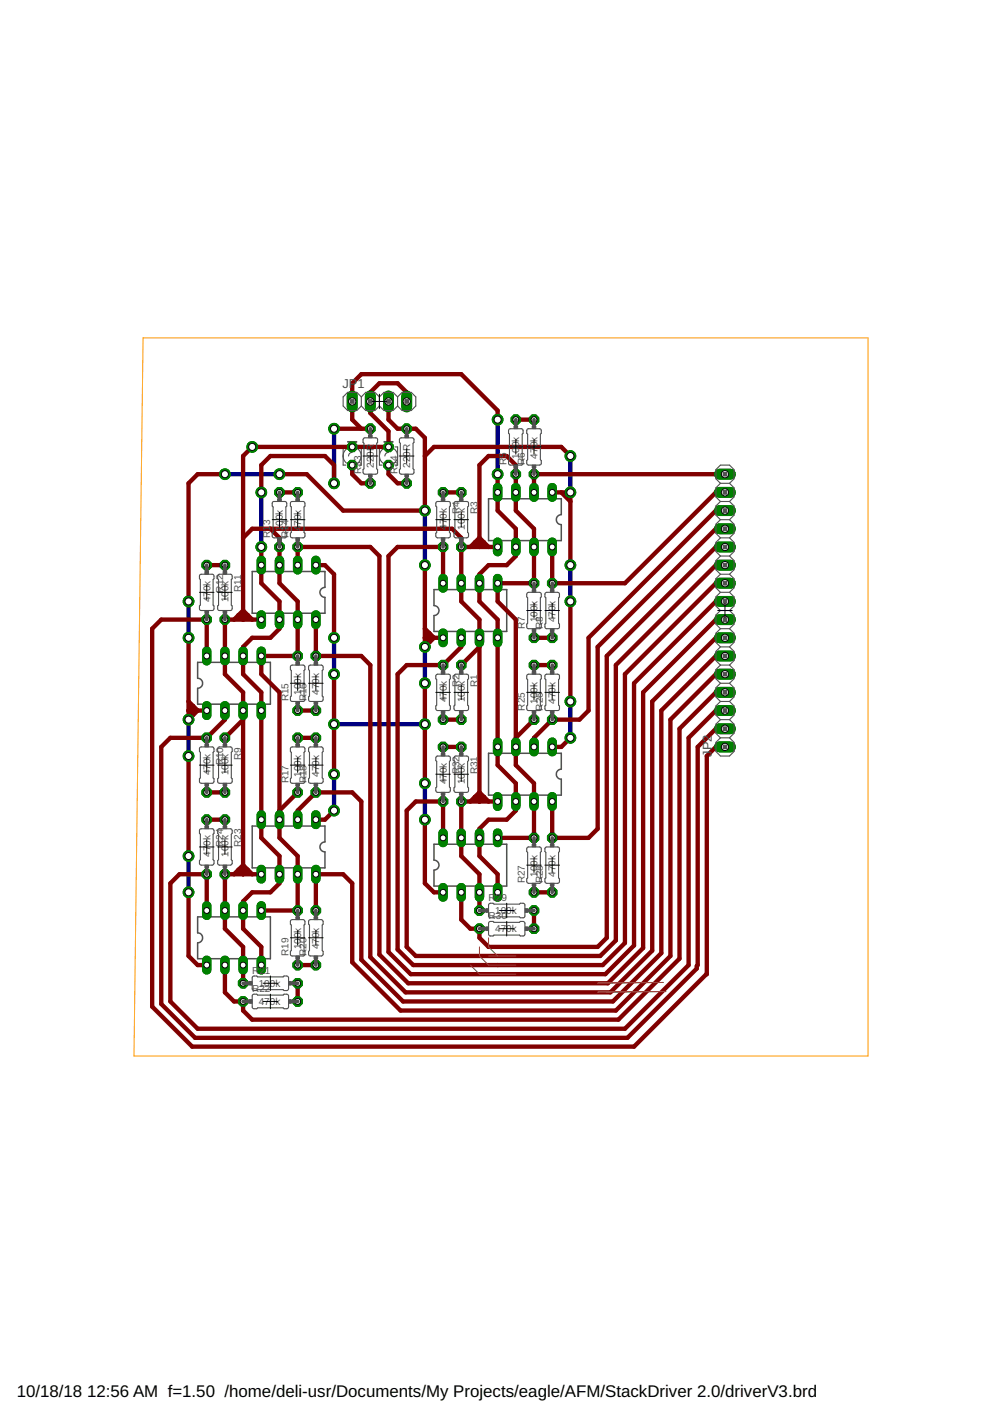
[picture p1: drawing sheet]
<svg xmlns="http://www.w3.org/2000/svg" width="210mm" height="297mm" viewBox="0 0 210 297" stroke-linecap="round" stroke-linejoin="round" font-family="sans-serif">
<defs><g id="words">
<g font-size="3.5">
<text x="3.5" y="292.5">10/18/18</text>
<text x="18.2" y="292.5">12:56 AM f=1.50 /home/deli-usr/Documents/My Projects/eagle/AFM/StackDriver 2.0/driverV3.brd</text>
</g>
<g font-size="2.7" fill="#505050">
<text x="71.8" y="81.4">JP1</text>
<text x="149.1" y="158.5" transform="rotate(-90 149.1 158.5)">JP2</text>
</g>
<g font-size="2.1" fill="#505050">
<text x="75.6" y="99.3" transform="rotate(-90 75.6 99.3)">R33</text>
<text x="78.3" y="98" transform="rotate(-90 78.3 98)">220R</text>
<text x="83.3" y="99.3" transform="rotate(-90 83.3 99.3)">R34</text>
<text x="85.9" y="98" transform="rotate(-90 85.9 98)">220R</text>
<text x="106.1" y="97.4" transform="rotate(-90 106.1 97.4)">R5</text>
<text x="108.8" y="96.1" transform="rotate(-90 108.8 96.1)">100k</text>
<text x="109.9" y="97.4" transform="rotate(-90 109.9 97.4)">R6</text>
<text x="112.6" y="96.1" transform="rotate(-90 112.6 96.1)">470k</text>
<text x="96.2" y="107.7" transform="rotate(-90 96.2 107.7)">R4</text>
<text x="100.1" y="107.7" transform="rotate(-90 100.1 107.7)">R3</text>
<text x="56.6" y="112.7" transform="rotate(-90 56.6 112.7)">R13</text>
<text x="59.3" y="111.3" transform="rotate(-90 59.3 111.3)">100k</text>
<text x="60.4" y="112.7" transform="rotate(-90 60.4 112.7)">R14</text>
<text x="63.1" y="111.3" transform="rotate(-90 63.1 111.3)">470k</text>
<text x="93.6" y="111" transform="rotate(-90 93.6 111)">47</text>
<text x="93.6" y="108.6" transform="rotate(-90 93.6 108.6)">0k</text>
<text x="97.4" y="111" transform="rotate(-90 97.4 111)">10</text>
<text x="97.4" y="108.6" transform="rotate(-90 97.4 108.6)">0k</text>
<text x="44.1" y="123.9" transform="rotate(-90 44.1 123.9)">0k</text>
<text x="46.7" y="124.1" transform="rotate(-90 46.7 124.1)">R12</text>
<text x="47.9" y="123.9" transform="rotate(-90 47.9 123.9)">0k</text>
<text x="50.5" y="124" transform="rotate(-90 50.5 124)">R11</text>
<text x="44.1" y="126.2" transform="rotate(-90 44.1 126.2)">47</text>
<text x="47.9" y="126.2" transform="rotate(-90 47.9 126.2)">10</text>
<text x="109.9" y="131.7" transform="rotate(-90 109.9 131.7)">R7</text>
<text x="112.6" y="130.3" transform="rotate(-90 112.6 130.3)">100k</text>
<text x="113.7" y="131.7" transform="rotate(-90 113.7 131.7)">R8</text>
<text x="116.4" y="130.3" transform="rotate(-90 116.4 130.3)">470k</text>
<text x="96.2" y="143.9" transform="rotate(-90 96.2 143.9)">R2</text>
<text x="100.1" y="143.9" transform="rotate(-90 100.1 143.9)">R1</text>
<text x="60.4" y="146.9" transform="rotate(-90 60.4 146.9)">R15</text>
<text x="63.1" y="145.6" transform="rotate(-90 63.1 145.6)">100k</text>
<text x="64.2" y="146.9" transform="rotate(-90 64.2 146.9)">R16</text>
<text x="66.9" y="145.6" transform="rotate(-90 66.9 145.6)">470k</text>
<text x="93.6" y="147.1" transform="rotate(-90 93.6 147.1)">47</text>
<text x="93.6" y="144.8" transform="rotate(-90 93.6 144.8)">0k</text>
<text x="97.4" y="147.1" transform="rotate(-90 97.4 147.1)">10</text>
<text x="97.4" y="144.8" transform="rotate(-90 97.4 144.8)">0k</text>
<text x="109.9" y="148.8" transform="rotate(-90 109.9 148.8)">R25</text>
<text x="112.6" y="147.5" transform="rotate(-90 112.6 147.5)">100k</text>
<text x="113.7" y="148.8" transform="rotate(-90 113.7 148.8)">R26</text>
<text x="116.4" y="147.5" transform="rotate(-90 116.4 147.5)">470k</text>
<text x="44.1" y="160.1" transform="rotate(-90 44.1 160.1)">0k</text>
<text x="46.7" y="160.3" transform="rotate(-90 46.7 160.3)">R10</text>
<text x="47.9" y="160.1" transform="rotate(-90 47.9 160.1)">0k</text>
<text x="50.5" y="159.2" transform="rotate(-90 50.5 159.2)">R9</text>
<text x="93.6" y="162" transform="rotate(-90 93.6 162)">0k</text>
<text x="97.4" y="162" transform="rotate(-90 97.4 162)">0k</text>
<text x="44.1" y="162.4" transform="rotate(-90 44.1 162.4)">47</text>
<text x="47.9" y="162.4" transform="rotate(-90 47.9 162.4)">10</text>
<text x="60.4" y="164.1" transform="rotate(-90 60.4 164.1)">R17</text>
<text x="63.1" y="162.7" transform="rotate(-90 63.1 162.7)">100k</text>
<text x="64.2" y="164.1" transform="rotate(-90 64.2 164.1)">R18</text>
<text x="66.9" y="162.7" transform="rotate(-90 66.9 162.7)">470k</text>
<text x="93.6" y="164.3" transform="rotate(-90 93.6 164.3)">47</text>
<text x="96.2" y="162.2" transform="rotate(-90 96.2 162.2)">R32</text>
<text x="97.4" y="164.3" transform="rotate(-90 97.4 164.3)">10</text>
<text x="100.1" y="162.2" transform="rotate(-90 100.1 162.2)">R31</text>
<text x="44.1" y="179.5" transform="rotate(-90 44.1 179.5)">47</text>
<text x="44.1" y="177.2" transform="rotate(-90 44.1 177.2)">0k</text>
<text x="46.7" y="177.5" transform="rotate(-90 46.7 177.5)">R24</text>
<text x="47.9" y="179.5" transform="rotate(-90 47.9 179.5)">10</text>
<text x="47.9" y="177.2" transform="rotate(-90 47.9 177.2)">0k</text>
<text x="50.5" y="177.5" transform="rotate(-90 50.5 177.5)">R23</text>
<text x="109.9" y="185" transform="rotate(-90 109.9 185)">R27</text>
<text x="112.6" y="183.7" transform="rotate(-90 112.6 183.7)">100k</text>
<text x="113.7" y="185" transform="rotate(-90 113.7 185)">R28</text>
<text x="116.4" y="183.7" transform="rotate(-90 116.4 183.7)">470k</text>
<text x="102.3" y="188.8">R29</text>
<text x="103.7" y="191.5">100k</text>
<text x="102.3" y="192.6">R30</text>
<text x="103.7" y="195.3">470k</text>
<text x="60.4" y="200.3" transform="rotate(-90 60.4 200.3)">R19</text>
<text x="63.1" y="198.9" transform="rotate(-90 63.1 198.9)">100k</text>
<text x="64.2" y="200.3" transform="rotate(-90 64.2 200.3)">R20</text>
<text x="66.9" y="198.9" transform="rotate(-90 66.9 198.9)">470k</text>
<text x="52.8" y="204">R21</text>
<text x="52.8" y="207.8">R22</text>
<text x="54.2" y="206.7">100k</text>
<text x="54.2" y="210.5">470k</text>
</g>
</g></defs>
<path d="M72.5 93.6h-.6v3.8h.6M72.6 94a1.92 1.92 0 0 0 0 3M73.8 94.8l-.5 .1-.3 .6M75 94a1.89 1.89 0 0 1 0 3M75.1 93.6h.6v3.8h-.6M80.1 93.6h-.6v3.8h.6M80.2 94a1.89 1.89 0 0 0 0 3M81.4 94.8l-.5 .1-.3 .6M82.6 94a1.92 1.92 0 0 1 0 3M82.7 93.6h.6v3.8h-.6" fill="none" stroke="#505050" stroke-width=".23"/>
<g fill="#505050" stroke="#505050" stroke-width=".21">
<path d="M72.8 92.5h1.9v.1h-1.9z"/>
<path d="M80.4 92.5h1.9v.1h-1.9z"/>
</g>
<path d="M52.8 119.7h15.3v3.3a1.05 1.05 0 0 0-1.1 1.1 1.05 1.05 0 0 0 1.1 1v3.4h-15.3zM102.3 104.5h15.3v3.3a1.05 1.05 0 0 0-1.1 1 1.05 1.05 0 0 0 1.1 1.1v3.3h-15.3zM41.4 138.7h15.2v8.8h-15.2v-3.3a1.05 1.05 0 0 0 1-1.1 1.05 1.05 0 0 0-1-1zM90.9 123.5h15.3v8.8h-15.3v-3.4a1.05 1.05 0 0 0 1.1-1 1.05 1.05 0 0 0-1.1-1zM102.3 157.8h15.3v3.3a1.05 1.05 0 0 0-1.1 1.1 1.05 1.05 0 0 0 1.1 1v3.4h-15.3zM52.8 173h15.3v3.4a1.05 1.05 0 0 0-1.1 1 1.05 1.05 0 0 0 1.1 1.1v3.3h-15.3zM90.9 176.8h15.3v8.8h-15.3v-3.3a1.05 1.05 0 0 0 1.1-1.1 1.05 1.05 0 0 0-1.1-1zM41.4 192.1h15.2v8.7h-15.2v-3.3a1.05 1.05 0 0 0 1-1 1.05 1.05 0 0 0-1-1.1z" fill="none" stroke="#505050" stroke-width=".32"/>
<g fill="none" stroke="#000080" stroke-width=".91">
<path d="M47.1 99.3h11.4M70 89.8v11.4M104.2 87.9v11.4M119.5 95.5v7.6M54.7 103.1v11.5M89 107v11.4M119.5 118.4v7.6M39.5 126v7.6M70 133.6v7.6M89 135.5v7.6M39.5 150.7v7.7M70 151.7h19"/>
<path d="M119.5 146.9v7.7M39.5 179.3v7.6M70 162.2v7.6M89 164.1v7.6"/>
</g>
<path d="M73.8 83v2.2" fill="none" stroke="#008000" stroke-width="2.3"/>
<circle cx="73.8" cy="84.1" r=".76" fill="#fff" stroke="#000" stroke-width=".21"/>
<path d="M77.6 83v2.2" fill="none" stroke="#008000" stroke-width="2.3"/>
<circle cx="77.6" cy="84.1" r=".76" fill="#fff" stroke="#000" stroke-width=".21"/>
<path d="M81.4 83v2.2" fill="none" stroke="#008000" stroke-width="2.3"/>
<circle cx="81.4" cy="84.1" r=".76" fill="#fff" stroke="#000" stroke-width=".21"/>
<path d="M85.2 83v2.2" fill="none" stroke="#008000" stroke-width="2.3"/>
<circle cx="85.2" cy="84.1" r=".76" fill="#fff" stroke="#000" stroke-width=".21"/>
<path d="M150.7 156.5h2.3" fill="none" stroke="#008000" stroke-width="2.3"/>
<circle cx="151.9" cy="156.5" r=".76" fill="#fff" stroke="#000" stroke-width=".21"/>
<path d="M150.7 152.7h2.3" fill="none" stroke="#008000" stroke-width="2.3"/>
<circle cx="151.9" cy="152.7" r=".76" fill="#fff" stroke="#000" stroke-width=".21"/>
<path d="M150.7 148.8h2.3" fill="none" stroke="#008000" stroke-width="2.3"/>
<circle cx="151.9" cy="148.8" r=".76" fill="#fff" stroke="#000" stroke-width=".21"/>
<path d="M150.7 145h2.3" fill="none" stroke="#008000" stroke-width="2.3"/>
<circle cx="151.9" cy="145" r=".76" fill="#fff" stroke="#000" stroke-width=".21"/>
<path d="M150.7 141.2h2.3" fill="none" stroke="#008000" stroke-width="2.3"/>
<circle cx="151.9" cy="141.2" r=".76" fill="#fff" stroke="#000" stroke-width=".21"/>
<path d="M150.7 137.4h2.3" fill="none" stroke="#008000" stroke-width="2.3"/>
<circle cx="151.9" cy="137.4" r=".76" fill="#fff" stroke="#000" stroke-width=".21"/>
<path d="M150.7 133.6h2.3" fill="none" stroke="#008000" stroke-width="2.3"/>
<circle cx="151.9" cy="133.6" r=".76" fill="#fff" stroke="#000" stroke-width=".21"/>
<path d="M150.7 129.8h2.3" fill="none" stroke="#008000" stroke-width="2.3"/>
<circle cx="151.9" cy="129.8" r=".76" fill="#fff" stroke="#000" stroke-width=".21"/>
<path d="M150.7 126h2.3" fill="none" stroke="#008000" stroke-width="2.3"/>
<circle cx="151.9" cy="126" r=".76" fill="#fff" stroke="#000" stroke-width=".21"/>
<path d="M150.7 122.2h2.3" fill="none" stroke="#008000" stroke-width="2.3"/>
<circle cx="151.9" cy="122.2" r=".76" fill="#fff" stroke="#000" stroke-width=".21"/>
<path d="M150.7 118.4h2.3" fill="none" stroke="#008000" stroke-width="2.3"/>
<circle cx="151.9" cy="118.4" r=".76" fill="#fff" stroke="#000" stroke-width=".21"/>
<path d="M150.7 114.6h2.3" fill="none" stroke="#008000" stroke-width="2.3"/>
<circle cx="151.9" cy="114.6" r=".76" fill="#fff" stroke="#000" stroke-width=".21"/>
<path d="M150.7 110.8h2.3" fill="none" stroke="#008000" stroke-width="2.3"/>
<circle cx="151.9" cy="110.8" r=".76" fill="#fff" stroke="#000" stroke-width=".21"/>
<path d="M150.7 107h2.3" fill="none" stroke="#008000" stroke-width="2.3"/>
<circle cx="151.9" cy="107" r=".76" fill="#fff" stroke="#000" stroke-width=".21"/>
<path d="M150.7 103.1h2.3" fill="none" stroke="#008000" stroke-width="2.3"/>
<circle cx="151.9" cy="103.1" r=".76" fill="#fff" stroke="#000" stroke-width=".21"/>
<path d="M150.7 99.3h2.3" fill="none" stroke="#008000" stroke-width="2.3"/>
<circle cx="151.9" cy="99.3" r=".76" fill="#fff" stroke="#000" stroke-width=".21"/>
<circle cx="73.8" cy="97.4" r="1.07" fill="#008000" stroke="#008000" stroke-width=".21"/>
<circle cx="73.8" cy="97.4" r=".61" fill="#fff" stroke="#000" stroke-width=".21"/>
<circle cx="73.8" cy="93.6" r="1.07" fill="#008000" stroke="#008000" stroke-width=".21"/>
<circle cx="73.8" cy="93.6" r=".61" fill="#fff" stroke="#000" stroke-width=".21"/>
<circle cx="81.4" cy="97.4" r="1.07" fill="#008000" stroke="#008000" stroke-width=".21"/>
<circle cx="81.4" cy="97.4" r=".61" fill="#fff" stroke="#000" stroke-width=".21"/>
<circle cx="81.4" cy="93.6" r="1.07" fill="#008000" stroke="#008000" stroke-width=".21"/>
<circle cx="81.4" cy="93.6" r=".61" fill="#fff" stroke="#000" stroke-width=".21"/>
<circle cx="96.6" cy="139.3" r="1.07" fill="#008000" stroke="#008000" stroke-width=".21"/>
<circle cx="96.6" cy="139.3" r=".61" fill="#fff" stroke="#000" stroke-width=".21"/>
<circle cx="96.6" cy="150.7" r="1.07" fill="#008000" stroke="#008000" stroke-width=".21"/>
<circle cx="96.6" cy="150.7" r=".61" fill="#fff" stroke="#000" stroke-width=".21"/>
<circle cx="43.3" cy="154.6" r="1.07" fill="#008000" stroke="#008000" stroke-width=".21"/>
<circle cx="43.3" cy="154.6" r=".61" fill="#fff" stroke="#000" stroke-width=".21"/>
<circle cx="43.3" cy="166" r="1.07" fill="#008000" stroke="#008000" stroke-width=".21"/>
<circle cx="43.3" cy="166" r=".61" fill="#fff" stroke="#000" stroke-width=".21"/>
<circle cx="47.1" cy="118.4" r="1.07" fill="#008000" stroke="#008000" stroke-width=".21"/>
<circle cx="47.1" cy="118.4" r=".61" fill="#fff" stroke="#000" stroke-width=".21"/>
<circle cx="47.1" cy="129.8" r="1.07" fill="#008000" stroke="#008000" stroke-width=".21"/>
<circle cx="47.1" cy="129.8" r=".61" fill="#fff" stroke="#000" stroke-width=".21"/>
<circle cx="43.3" cy="118.4" r="1.07" fill="#008000" stroke="#008000" stroke-width=".21"/>
<circle cx="43.3" cy="118.4" r=".61" fill="#fff" stroke="#000" stroke-width=".21"/>
<circle cx="43.3" cy="129.8" r="1.07" fill="#008000" stroke="#008000" stroke-width=".21"/>
<circle cx="43.3" cy="129.8" r=".61" fill="#fff" stroke="#000" stroke-width=".21"/>
<circle cx="58.5" cy="114.6" r="1.07" fill="#008000" stroke="#008000" stroke-width=".21"/>
<circle cx="58.5" cy="114.6" r=".61" fill="#fff" stroke="#000" stroke-width=".21"/>
<circle cx="58.5" cy="103.1" r="1.07" fill="#008000" stroke="#008000" stroke-width=".21"/>
<circle cx="58.5" cy="103.1" r=".61" fill="#fff" stroke="#000" stroke-width=".21"/>
<circle cx="62.4" cy="114.6" r="1.07" fill="#008000" stroke="#008000" stroke-width=".21"/>
<circle cx="62.4" cy="114.6" r=".61" fill="#fff" stroke="#000" stroke-width=".21"/>
<circle cx="62.4" cy="103.1" r="1.07" fill="#008000" stroke="#008000" stroke-width=".21"/>
<circle cx="62.4" cy="103.1" r=".61" fill="#fff" stroke="#000" stroke-width=".21"/>
<circle cx="62.4" cy="148.8" r="1.07" fill="#008000" stroke="#008000" stroke-width=".21"/>
<circle cx="62.4" cy="148.8" r=".61" fill="#fff" stroke="#000" stroke-width=".21"/>
<circle cx="62.4" cy="137.4" r="1.07" fill="#008000" stroke="#008000" stroke-width=".21"/>
<circle cx="62.4" cy="137.4" r=".61" fill="#fff" stroke="#000" stroke-width=".21"/>
<circle cx="66.2" cy="148.8" r="1.07" fill="#008000" stroke="#008000" stroke-width=".21"/>
<circle cx="66.2" cy="148.8" r=".61" fill="#fff" stroke="#000" stroke-width=".21"/>
<circle cx="66.2" cy="137.4" r="1.07" fill="#008000" stroke="#008000" stroke-width=".21"/>
<circle cx="66.2" cy="137.4" r=".61" fill="#fff" stroke="#000" stroke-width=".21"/>
<circle cx="62.4" cy="166" r="1.07" fill="#008000" stroke="#008000" stroke-width=".21"/>
<circle cx="62.4" cy="166" r=".61" fill="#fff" stroke="#000" stroke-width=".21"/>
<circle cx="62.4" cy="154.6" r="1.07" fill="#008000" stroke="#008000" stroke-width=".21"/>
<circle cx="62.4" cy="154.6" r=".61" fill="#fff" stroke="#000" stroke-width=".21"/>
<circle cx="66.2" cy="166" r="1.07" fill="#008000" stroke="#008000" stroke-width=".21"/>
<circle cx="66.2" cy="166" r=".61" fill="#fff" stroke="#000" stroke-width=".21"/>
<circle cx="66.2" cy="154.6" r="1.07" fill="#008000" stroke="#008000" stroke-width=".21"/>
<circle cx="66.2" cy="154.6" r=".61" fill="#fff" stroke="#000" stroke-width=".21"/>
<circle cx="62.4" cy="202.2" r="1.07" fill="#008000" stroke="#008000" stroke-width=".21"/>
<circle cx="62.4" cy="202.2" r=".61" fill="#fff" stroke="#000" stroke-width=".21"/>
<circle cx="62.4" cy="190.7" r="1.07" fill="#008000" stroke="#008000" stroke-width=".21"/>
<circle cx="62.4" cy="190.7" r=".61" fill="#fff" stroke="#000" stroke-width=".21"/>
<circle cx="92.8" cy="139.3" r="1.07" fill="#008000" stroke="#008000" stroke-width=".21"/>
<circle cx="92.8" cy="139.3" r=".61" fill="#fff" stroke="#000" stroke-width=".21"/>
<circle cx="92.8" cy="150.7" r="1.07" fill="#008000" stroke="#008000" stroke-width=".21"/>
<circle cx="92.8" cy="150.7" r=".61" fill="#fff" stroke="#000" stroke-width=".21"/>
<circle cx="66.2" cy="202.2" r="1.07" fill="#008000" stroke="#008000" stroke-width=".21"/>
<circle cx="66.2" cy="202.2" r=".61" fill="#fff" stroke="#000" stroke-width=".21"/>
<circle cx="66.2" cy="190.7" r="1.07" fill="#008000" stroke="#008000" stroke-width=".21"/>
<circle cx="66.2" cy="190.7" r=".61" fill="#fff" stroke="#000" stroke-width=".21"/>
<circle cx="50.9" cy="206" r="1.07" fill="#008000" stroke="#008000" stroke-width=".21"/>
<circle cx="50.9" cy="206" r=".61" fill="#fff" stroke="#000" stroke-width=".21"/>
<circle cx="62.4" cy="206" r="1.07" fill="#008000" stroke="#008000" stroke-width=".21"/>
<circle cx="62.4" cy="206" r=".61" fill="#fff" stroke="#000" stroke-width=".21"/>
<circle cx="50.9" cy="209.8" r="1.07" fill="#008000" stroke="#008000" stroke-width=".21"/>
<circle cx="50.9" cy="209.8" r=".61" fill="#fff" stroke="#000" stroke-width=".21"/>
<circle cx="62.4" cy="209.8" r="1.07" fill="#008000" stroke="#008000" stroke-width=".21"/>
<circle cx="62.4" cy="209.8" r=".61" fill="#fff" stroke="#000" stroke-width=".21"/>
<circle cx="47.1" cy="171.7" r="1.07" fill="#008000" stroke="#008000" stroke-width=".21"/>
<circle cx="47.1" cy="171.7" r=".61" fill="#fff" stroke="#000" stroke-width=".21"/>
<circle cx="47.1" cy="183.1" r="1.07" fill="#008000" stroke="#008000" stroke-width=".21"/>
<circle cx="47.1" cy="183.1" r=".61" fill="#fff" stroke="#000" stroke-width=".21"/>
<circle cx="43.3" cy="171.7" r="1.07" fill="#008000" stroke="#008000" stroke-width=".21"/>
<circle cx="43.3" cy="171.7" r=".61" fill="#fff" stroke="#000" stroke-width=".21"/>
<circle cx="43.3" cy="183.1" r="1.07" fill="#008000" stroke="#008000" stroke-width=".21"/>
<circle cx="43.3" cy="183.1" r=".61" fill="#fff" stroke="#000" stroke-width=".21"/>
<circle cx="111.9" cy="150.7" r="1.07" fill="#008000" stroke="#008000" stroke-width=".21"/>
<circle cx="111.9" cy="150.7" r=".61" fill="#fff" stroke="#000" stroke-width=".21"/>
<circle cx="111.9" cy="139.3" r="1.07" fill="#008000" stroke="#008000" stroke-width=".21"/>
<circle cx="111.9" cy="139.3" r=".61" fill="#fff" stroke="#000" stroke-width=".21"/>
<circle cx="115.7" cy="150.7" r="1.07" fill="#008000" stroke="#008000" stroke-width=".21"/>
<circle cx="115.7" cy="150.7" r=".61" fill="#fff" stroke="#000" stroke-width=".21"/>
<circle cx="115.7" cy="139.3" r="1.07" fill="#008000" stroke="#008000" stroke-width=".21"/>
<circle cx="115.7" cy="139.3" r=".61" fill="#fff" stroke="#000" stroke-width=".21"/>
<circle cx="111.9" cy="186.9" r="1.07" fill="#008000" stroke="#008000" stroke-width=".21"/>
<circle cx="111.9" cy="186.9" r=".61" fill="#fff" stroke="#000" stroke-width=".21"/>
<circle cx="111.9" cy="175.5" r="1.07" fill="#008000" stroke="#008000" stroke-width=".21"/>
<circle cx="111.9" cy="175.5" r=".61" fill="#fff" stroke="#000" stroke-width=".21"/>
<circle cx="115.7" cy="186.9" r="1.07" fill="#008000" stroke="#008000" stroke-width=".21"/>
<circle cx="115.7" cy="186.9" r=".61" fill="#fff" stroke="#000" stroke-width=".21"/>
<circle cx="115.7" cy="175.5" r="1.07" fill="#008000" stroke="#008000" stroke-width=".21"/>
<circle cx="115.7" cy="175.5" r=".61" fill="#fff" stroke="#000" stroke-width=".21"/>
<circle cx="100.4" cy="190.7" r="1.07" fill="#008000" stroke="#008000" stroke-width=".21"/>
<circle cx="100.4" cy="190.7" r=".61" fill="#fff" stroke="#000" stroke-width=".21"/>
<circle cx="111.9" cy="190.7" r="1.07" fill="#008000" stroke="#008000" stroke-width=".21"/>
<circle cx="111.9" cy="190.7" r=".61" fill="#fff" stroke="#000" stroke-width=".21"/>
<circle cx="96.6" cy="103.1" r="1.07" fill="#008000" stroke="#008000" stroke-width=".21"/>
<circle cx="96.6" cy="103.1" r=".61" fill="#fff" stroke="#000" stroke-width=".21"/>
<circle cx="96.6" cy="114.6" r="1.07" fill="#008000" stroke="#008000" stroke-width=".21"/>
<circle cx="96.6" cy="114.6" r=".61" fill="#fff" stroke="#000" stroke-width=".21"/>
<circle cx="100.4" cy="194.5" r="1.07" fill="#008000" stroke="#008000" stroke-width=".21"/>
<circle cx="100.4" cy="194.5" r=".61" fill="#fff" stroke="#000" stroke-width=".21"/>
<circle cx="111.9" cy="194.5" r="1.07" fill="#008000" stroke="#008000" stroke-width=".21"/>
<circle cx="111.9" cy="194.5" r=".61" fill="#fff" stroke="#000" stroke-width=".21"/>
<circle cx="96.6" cy="156.5" r="1.07" fill="#008000" stroke="#008000" stroke-width=".21"/>
<circle cx="96.6" cy="156.5" r=".61" fill="#fff" stroke="#000" stroke-width=".21"/>
<circle cx="96.6" cy="167.9" r="1.07" fill="#008000" stroke="#008000" stroke-width=".21"/>
<circle cx="96.6" cy="167.9" r=".61" fill="#fff" stroke="#000" stroke-width=".21"/>
<circle cx="92.8" cy="156.5" r="1.07" fill="#008000" stroke="#008000" stroke-width=".21"/>
<circle cx="92.8" cy="156.5" r=".61" fill="#fff" stroke="#000" stroke-width=".21"/>
<circle cx="92.8" cy="167.9" r="1.07" fill="#008000" stroke="#008000" stroke-width=".21"/>
<circle cx="92.8" cy="167.9" r=".61" fill="#fff" stroke="#000" stroke-width=".21"/>
<circle cx="77.6" cy="101.2" r="1.07" fill="#008000" stroke="#008000" stroke-width=".21"/>
<circle cx="77.6" cy="101.2" r=".61" fill="#fff" stroke="#000" stroke-width=".21"/>
<circle cx="77.6" cy="89.8" r="1.07" fill="#008000" stroke="#008000" stroke-width=".21"/>
<circle cx="77.6" cy="89.8" r=".61" fill="#fff" stroke="#000" stroke-width=".21"/>
<circle cx="85.2" cy="101.2" r="1.07" fill="#008000" stroke="#008000" stroke-width=".21"/>
<circle cx="85.2" cy="101.2" r=".61" fill="#fff" stroke="#000" stroke-width=".21"/>
<circle cx="85.2" cy="89.8" r="1.07" fill="#008000" stroke="#008000" stroke-width=".21"/>
<circle cx="85.2" cy="89.8" r=".61" fill="#fff" stroke="#000" stroke-width=".21"/>
<circle cx="92.8" cy="103.1" r="1.07" fill="#008000" stroke="#008000" stroke-width=".21"/>
<circle cx="92.8" cy="103.1" r=".61" fill="#fff" stroke="#000" stroke-width=".21"/>
<circle cx="92.8" cy="114.6" r="1.07" fill="#008000" stroke="#008000" stroke-width=".21"/>
<circle cx="92.8" cy="114.6" r=".61" fill="#fff" stroke="#000" stroke-width=".21"/>
<circle cx="108.1" cy="99.3" r="1.07" fill="#008000" stroke="#008000" stroke-width=".21"/>
<circle cx="108.1" cy="99.3" r=".61" fill="#fff" stroke="#000" stroke-width=".21"/>
<circle cx="108.1" cy="87.9" r="1.07" fill="#008000" stroke="#008000" stroke-width=".21"/>
<circle cx="108.1" cy="87.9" r=".61" fill="#fff" stroke="#000" stroke-width=".21"/>
<circle cx="111.9" cy="99.3" r="1.07" fill="#008000" stroke="#008000" stroke-width=".21"/>
<circle cx="111.9" cy="99.3" r=".61" fill="#fff" stroke="#000" stroke-width=".21"/>
<circle cx="111.9" cy="87.9" r="1.07" fill="#008000" stroke="#008000" stroke-width=".21"/>
<circle cx="111.9" cy="87.9" r=".61" fill="#fff" stroke="#000" stroke-width=".21"/>
<circle cx="111.9" cy="133.6" r="1.07" fill="#008000" stroke="#008000" stroke-width=".21"/>
<circle cx="111.9" cy="133.6" r=".61" fill="#fff" stroke="#000" stroke-width=".21"/>
<circle cx="111.9" cy="122.2" r="1.07" fill="#008000" stroke="#008000" stroke-width=".21"/>
<circle cx="111.9" cy="122.2" r=".61" fill="#fff" stroke="#000" stroke-width=".21"/>
<circle cx="115.7" cy="133.6" r="1.07" fill="#008000" stroke="#008000" stroke-width=".21"/>
<circle cx="115.7" cy="133.6" r=".61" fill="#fff" stroke="#000" stroke-width=".21"/>
<circle cx="115.7" cy="122.2" r="1.07" fill="#008000" stroke="#008000" stroke-width=".21"/>
<circle cx="115.7" cy="122.2" r=".61" fill="#fff" stroke="#000" stroke-width=".21"/>
<circle cx="47.1" cy="154.6" r="1.07" fill="#008000" stroke="#008000" stroke-width=".21"/>
<circle cx="47.1" cy="154.6" r=".61" fill="#fff" stroke="#000" stroke-width=".21"/>
<circle cx="47.1" cy="166" r="1.07" fill="#008000" stroke="#008000" stroke-width=".21"/>
<circle cx="47.1" cy="166" r=".61" fill="#fff" stroke="#000" stroke-width=".21"/>
<path d="M92.8 121.2v2" fill="none" stroke="#008000" stroke-width="2"/>
<circle cx="92.8" cy="122.2" r=".61" fill="#fff" stroke="#000" stroke-width=".21"/>
<path d="M96.6 121.2v2" fill="none" stroke="#008000" stroke-width="2"/>
<circle cx="96.6" cy="122.2" r=".61" fill="#fff" stroke="#000" stroke-width=".21"/>
<path d="M96.6 132.6v2" fill="none" stroke="#008000" stroke-width="2"/>
<circle cx="96.6" cy="133.6" r=".61" fill="#fff" stroke="#000" stroke-width=".21"/>
<path d="M92.8 132.6v2" fill="none" stroke="#008000" stroke-width="2"/>
<circle cx="92.8" cy="133.6" r=".61" fill="#fff" stroke="#000" stroke-width=".21"/>
<path d="M100.4 121.2v2" fill="none" stroke="#008000" stroke-width="2"/>
<circle cx="100.4" cy="122.2" r=".61" fill="#fff" stroke="#000" stroke-width=".21"/>
<path d="M104.2 121.2v2" fill="none" stroke="#008000" stroke-width="2"/>
<circle cx="104.2" cy="122.2" r=".61" fill="#fff" stroke="#000" stroke-width=".21"/>
<path d="M100.4 132.6v2" fill="none" stroke="#008000" stroke-width="2"/>
<circle cx="100.4" cy="133.6" r=".61" fill="#fff" stroke="#000" stroke-width=".21"/>
<path d="M104.2 132.6v2" fill="none" stroke="#008000" stroke-width="2"/>
<circle cx="104.2" cy="133.6" r=".61" fill="#fff" stroke="#000" stroke-width=".21"/>
<path d="M115.7 113.6v1.9" fill="none" stroke="#008000" stroke-width="2"/>
<circle cx="115.7" cy="114.6" r=".61" fill="#fff" stroke="#000" stroke-width=".21"/>
<path d="M111.9 113.6v1.9" fill="none" stroke="#008000" stroke-width="2"/>
<circle cx="111.9" cy="114.6" r=".61" fill="#fff" stroke="#000" stroke-width=".21"/>
<path d="M111.9 102.2v1.9" fill="none" stroke="#008000" stroke-width="2"/>
<circle cx="111.9" cy="103.1" r=".61" fill="#fff" stroke="#000" stroke-width=".21"/>
<path d="M115.7 102.2v1.9" fill="none" stroke="#008000" stroke-width="2"/>
<circle cx="115.7" cy="103.1" r=".61" fill="#fff" stroke="#000" stroke-width=".21"/>
<path d="M108.1 113.6v1.9" fill="none" stroke="#008000" stroke-width="2"/>
<circle cx="108.1" cy="114.6" r=".61" fill="#fff" stroke="#000" stroke-width=".21"/>
<path d="M104.2 113.6v1.9" fill="none" stroke="#008000" stroke-width="2"/>
<circle cx="104.2" cy="114.6" r=".61" fill="#fff" stroke="#000" stroke-width=".21"/>
<path d="M108.1 102.2v1.9" fill="none" stroke="#008000" stroke-width="2"/>
<circle cx="108.1" cy="103.1" r=".61" fill="#fff" stroke="#000" stroke-width=".21"/>
<path d="M104.2 102.2v1.9" fill="none" stroke="#008000" stroke-width="2"/>
<circle cx="104.2" cy="103.1" r=".61" fill="#fff" stroke="#000" stroke-width=".21"/>
<path d="M43.3 136.4v2" fill="none" stroke="#008000" stroke-width="2"/>
<circle cx="43.3" cy="137.4" r=".61" fill="#fff" stroke="#000" stroke-width=".21"/>
<path d="M47.1 136.4v2" fill="none" stroke="#008000" stroke-width="2"/>
<circle cx="47.1" cy="137.4" r=".61" fill="#fff" stroke="#000" stroke-width=".21"/>
<path d="M47.1 147.8v2" fill="none" stroke="#008000" stroke-width="2"/>
<circle cx="47.1" cy="148.8" r=".61" fill="#fff" stroke="#000" stroke-width=".21"/>
<path d="M43.3 147.8v2" fill="none" stroke="#008000" stroke-width="2"/>
<circle cx="43.3" cy="148.8" r=".61" fill="#fff" stroke="#000" stroke-width=".21"/>
<path d="M50.9 136.4v2" fill="none" stroke="#008000" stroke-width="2"/>
<circle cx="50.9" cy="137.4" r=".61" fill="#fff" stroke="#000" stroke-width=".21"/>
<path d="M54.7 136.4v2" fill="none" stroke="#008000" stroke-width="2"/>
<circle cx="54.7" cy="137.4" r=".61" fill="#fff" stroke="#000" stroke-width=".21"/>
<path d="M50.9 147.8v2" fill="none" stroke="#008000" stroke-width="2"/>
<circle cx="50.9" cy="148.8" r=".61" fill="#fff" stroke="#000" stroke-width=".21"/>
<path d="M54.7 147.8v2" fill="none" stroke="#008000" stroke-width="2"/>
<circle cx="54.7" cy="148.8" r=".61" fill="#fff" stroke="#000" stroke-width=".21"/>
<path d="M66.2 128.8v2" fill="none" stroke="#008000" stroke-width="2"/>
<circle cx="66.2" cy="129.8" r=".61" fill="#fff" stroke="#000" stroke-width=".21"/>
<path d="M62.4 128.8v2" fill="none" stroke="#008000" stroke-width="2"/>
<circle cx="62.4" cy="129.8" r=".61" fill="#fff" stroke="#000" stroke-width=".21"/>
<path d="M62.4 117.4v2" fill="none" stroke="#008000" stroke-width="2"/>
<circle cx="62.4" cy="118.4" r=".61" fill="#fff" stroke="#000" stroke-width=".21"/>
<path d="M66.2 117.4v2" fill="none" stroke="#008000" stroke-width="2"/>
<circle cx="66.2" cy="118.4" r=".61" fill="#fff" stroke="#000" stroke-width=".21"/>
<path d="M58.5 128.8v2" fill="none" stroke="#008000" stroke-width="2"/>
<circle cx="58.5" cy="129.8" r=".61" fill="#fff" stroke="#000" stroke-width=".21"/>
<path d="M54.7 128.8v2" fill="none" stroke="#008000" stroke-width="2"/>
<circle cx="54.7" cy="129.8" r=".61" fill="#fff" stroke="#000" stroke-width=".21"/>
<path d="M58.5 117.4v2" fill="none" stroke="#008000" stroke-width="2"/>
<circle cx="58.5" cy="118.4" r=".61" fill="#fff" stroke="#000" stroke-width=".21"/>
<path d="M54.7 117.4v2" fill="none" stroke="#008000" stroke-width="2"/>
<circle cx="54.7" cy="118.4" r=".61" fill="#fff" stroke="#000" stroke-width=".21"/>
<path d="M66.2 182.1v2" fill="none" stroke="#008000" stroke-width="2"/>
<circle cx="66.2" cy="183.1" r=".61" fill="#fff" stroke="#000" stroke-width=".21"/>
<path d="M62.4 182.1v2" fill="none" stroke="#008000" stroke-width="2"/>
<circle cx="62.4" cy="183.1" r=".61" fill="#fff" stroke="#000" stroke-width=".21"/>
<path d="M62.4 170.7v2" fill="none" stroke="#008000" stroke-width="2"/>
<circle cx="62.4" cy="171.7" r=".61" fill="#fff" stroke="#000" stroke-width=".21"/>
<path d="M66.2 170.7v2" fill="none" stroke="#008000" stroke-width="2"/>
<circle cx="66.2" cy="171.7" r=".61" fill="#fff" stroke="#000" stroke-width=".21"/>
<path d="M58.5 182.1v2" fill="none" stroke="#008000" stroke-width="2"/>
<circle cx="58.5" cy="183.1" r=".61" fill="#fff" stroke="#000" stroke-width=".21"/>
<path d="M54.7 182.1v2" fill="none" stroke="#008000" stroke-width="2"/>
<circle cx="54.7" cy="183.1" r=".61" fill="#fff" stroke="#000" stroke-width=".21"/>
<path d="M58.5 170.7v2" fill="none" stroke="#008000" stroke-width="2"/>
<circle cx="58.5" cy="171.7" r=".61" fill="#fff" stroke="#000" stroke-width=".21"/>
<path d="M54.7 170.7v2" fill="none" stroke="#008000" stroke-width="2"/>
<circle cx="54.7" cy="171.7" r=".61" fill="#fff" stroke="#000" stroke-width=".21"/>
<path d="M43.3 189.8v1.9" fill="none" stroke="#008000" stroke-width="2"/>
<circle cx="43.3" cy="190.7" r=".61" fill="#fff" stroke="#000" stroke-width=".21"/>
<path d="M47.1 189.8v1.9" fill="none" stroke="#008000" stroke-width="2"/>
<circle cx="47.1" cy="190.7" r=".61" fill="#fff" stroke="#000" stroke-width=".21"/>
<path d="M47.1 201.2v2" fill="none" stroke="#008000" stroke-width="2"/>
<circle cx="47.1" cy="202.2" r=".61" fill="#fff" stroke="#000" stroke-width=".21"/>
<path d="M43.3 201.2v2" fill="none" stroke="#008000" stroke-width="2"/>
<circle cx="43.3" cy="202.2" r=".61" fill="#fff" stroke="#000" stroke-width=".21"/>
<path d="M50.9 189.8v1.9" fill="none" stroke="#008000" stroke-width="2"/>
<circle cx="50.9" cy="190.7" r=".61" fill="#fff" stroke="#000" stroke-width=".21"/>
<path d="M54.7 189.8v1.9" fill="none" stroke="#008000" stroke-width="2"/>
<circle cx="54.7" cy="190.7" r=".61" fill="#fff" stroke="#000" stroke-width=".21"/>
<path d="M50.9 201.2v2" fill="none" stroke="#008000" stroke-width="2"/>
<circle cx="50.9" cy="202.2" r=".61" fill="#fff" stroke="#000" stroke-width=".21"/>
<path d="M54.7 201.2v2" fill="none" stroke="#008000" stroke-width="2"/>
<circle cx="54.7" cy="202.2" r=".61" fill="#fff" stroke="#000" stroke-width=".21"/>
<path d="M115.7 166.9v2" fill="none" stroke="#008000" stroke-width="2"/>
<circle cx="115.7" cy="167.9" r=".61" fill="#fff" stroke="#000" stroke-width=".21"/>
<path d="M111.9 166.9v2" fill="none" stroke="#008000" stroke-width="2"/>
<circle cx="111.9" cy="167.9" r=".61" fill="#fff" stroke="#000" stroke-width=".21"/>
<path d="M111.9 155.5v2" fill="none" stroke="#008000" stroke-width="2"/>
<circle cx="111.9" cy="156.5" r=".61" fill="#fff" stroke="#000" stroke-width=".21"/>
<path d="M115.7 155.5v2" fill="none" stroke="#008000" stroke-width="2"/>
<circle cx="115.7" cy="156.5" r=".61" fill="#fff" stroke="#000" stroke-width=".21"/>
<path d="M108.1 166.9v2" fill="none" stroke="#008000" stroke-width="2"/>
<circle cx="108.1" cy="167.9" r=".61" fill="#fff" stroke="#000" stroke-width=".21"/>
<path d="M104.2 166.9v2" fill="none" stroke="#008000" stroke-width="2"/>
<circle cx="104.2" cy="167.9" r=".61" fill="#fff" stroke="#000" stroke-width=".21"/>
<path d="M108.1 155.5v2" fill="none" stroke="#008000" stroke-width="2"/>
<circle cx="108.1" cy="156.5" r=".61" fill="#fff" stroke="#000" stroke-width=".21"/>
<path d="M104.2 155.5v2" fill="none" stroke="#008000" stroke-width="2"/>
<circle cx="104.2" cy="156.5" r=".61" fill="#fff" stroke="#000" stroke-width=".21"/>
<path d="M92.8 174.5v2" fill="none" stroke="#008000" stroke-width="2"/>
<circle cx="92.8" cy="175.5" r=".61" fill="#fff" stroke="#000" stroke-width=".21"/>
<path d="M96.6 174.5v2" fill="none" stroke="#008000" stroke-width="2"/>
<circle cx="96.6" cy="175.5" r=".61" fill="#fff" stroke="#000" stroke-width=".21"/>
<path d="M96.6 185.9v2" fill="none" stroke="#008000" stroke-width="2"/>
<circle cx="96.6" cy="186.9" r=".61" fill="#fff" stroke="#000" stroke-width=".21"/>
<path d="M92.8 185.9v2" fill="none" stroke="#008000" stroke-width="2"/>
<circle cx="92.8" cy="186.9" r=".61" fill="#fff" stroke="#000" stroke-width=".21"/>
<path d="M100.4 174.5v2" fill="none" stroke="#008000" stroke-width="2"/>
<circle cx="100.4" cy="175.5" r=".61" fill="#fff" stroke="#000" stroke-width=".21"/>
<path d="M104.2 174.5v2" fill="none" stroke="#008000" stroke-width="2"/>
<circle cx="104.2" cy="175.5" r=".61" fill="#fff" stroke="#000" stroke-width=".21"/>
<path d="M100.4 185.9v2" fill="none" stroke="#008000" stroke-width="2"/>
<circle cx="100.4" cy="186.9" r=".61" fill="#fff" stroke="#000" stroke-width=".21"/>
<path d="M104.2 185.9v2" fill="none" stroke="#008000" stroke-width="2"/>
<circle cx="104.2" cy="186.9" r=".61" fill="#fff" stroke="#000" stroke-width=".21"/>
<circle cx="54.7" cy="114.6" r="1.12" fill="#008000" stroke="#008000" stroke-width=".21"/>
<circle cx="54.7" cy="114.6" r=".74" fill="#fff" stroke="#000" stroke-width=".21"/>
<circle cx="54.7" cy="103.1" r="1.12" fill="#008000" stroke="#008000" stroke-width=".21"/>
<circle cx="54.7" cy="103.1" r=".74" fill="#fff" stroke="#000" stroke-width=".21"/>
<circle cx="104.2" cy="99.3" r="1.12" fill="#008000" stroke="#008000" stroke-width=".21"/>
<circle cx="104.2" cy="99.3" r=".74" fill="#fff" stroke="#000" stroke-width=".21"/>
<circle cx="104.2" cy="87.9" r="1.12" fill="#008000" stroke="#008000" stroke-width=".21"/>
<circle cx="104.2" cy="87.9" r=".74" fill="#fff" stroke="#000" stroke-width=".21"/>
<circle cx="70" cy="101.2" r="1.12" fill="#008000" stroke="#008000" stroke-width=".21"/>
<circle cx="70" cy="101.2" r=".74" fill="#fff" stroke="#000" stroke-width=".21"/>
<circle cx="70" cy="89.8" r="1.12" fill="#008000" stroke="#008000" stroke-width=".21"/>
<circle cx="70" cy="89.8" r=".74" fill="#fff" stroke="#000" stroke-width=".21"/>
<circle cx="52.8" cy="93.6" r="1.12" fill="#008000" stroke="#008000" stroke-width=".21"/>
<circle cx="52.8" cy="93.6" r=".74" fill="#fff" stroke="#000" stroke-width=".21"/>
<circle cx="70" cy="169.8" r="1.12" fill="#008000" stroke="#008000" stroke-width=".21"/>
<circle cx="70" cy="169.8" r=".74" fill="#fff" stroke="#000" stroke-width=".21"/>
<circle cx="70" cy="162.2" r="1.12" fill="#008000" stroke="#008000" stroke-width=".21"/>
<circle cx="70" cy="162.2" r=".74" fill="#fff" stroke="#000" stroke-width=".21"/>
<circle cx="70" cy="141.2" r="1.12" fill="#008000" stroke="#008000" stroke-width=".21"/>
<circle cx="70" cy="141.2" r=".74" fill="#fff" stroke="#000" stroke-width=".21"/>
<circle cx="70" cy="133.6" r="1.12" fill="#008000" stroke="#008000" stroke-width=".21"/>
<circle cx="70" cy="133.6" r=".74" fill="#fff" stroke="#000" stroke-width=".21"/>
<circle cx="39.5" cy="150.7" r="1.12" fill="#008000" stroke="#008000" stroke-width=".21"/>
<circle cx="39.5" cy="150.7" r=".74" fill="#fff" stroke="#000" stroke-width=".21"/>
<circle cx="39.5" cy="158.4" r="1.12" fill="#008000" stroke="#008000" stroke-width=".21"/>
<circle cx="39.5" cy="158.4" r=".74" fill="#fff" stroke="#000" stroke-width=".21"/>
<circle cx="39.5" cy="179.3" r="1.12" fill="#008000" stroke="#008000" stroke-width=".21"/>
<circle cx="39.5" cy="179.3" r=".74" fill="#fff" stroke="#000" stroke-width=".21"/>
<circle cx="39.5" cy="186.9" r="1.12" fill="#008000" stroke="#008000" stroke-width=".21"/>
<circle cx="39.5" cy="186.9" r=".74" fill="#fff" stroke="#000" stroke-width=".21"/>
<circle cx="39.5" cy="133.6" r="1.12" fill="#008000" stroke="#008000" stroke-width=".21"/>
<circle cx="39.5" cy="133.6" r=".74" fill="#fff" stroke="#000" stroke-width=".21"/>
<circle cx="39.5" cy="126" r="1.12" fill="#008000" stroke="#008000" stroke-width=".21"/>
<circle cx="39.5" cy="126" r=".74" fill="#fff" stroke="#000" stroke-width=".21"/>
<circle cx="89" cy="171.7" r="1.12" fill="#008000" stroke="#008000" stroke-width=".21"/>
<circle cx="89" cy="171.7" r=".74" fill="#fff" stroke="#000" stroke-width=".21"/>
<circle cx="89" cy="164.1" r="1.12" fill="#008000" stroke="#008000" stroke-width=".21"/>
<circle cx="89" cy="164.1" r=".74" fill="#fff" stroke="#000" stroke-width=".21"/>
<circle cx="89" cy="143.1" r="1.12" fill="#008000" stroke="#008000" stroke-width=".21"/>
<circle cx="89" cy="143.1" r=".74" fill="#fff" stroke="#000" stroke-width=".21"/>
<circle cx="89" cy="135.5" r="1.12" fill="#008000" stroke="#008000" stroke-width=".21"/>
<circle cx="89" cy="135.5" r=".74" fill="#fff" stroke="#000" stroke-width=".21"/>
<circle cx="89" cy="118.4" r="1.12" fill="#008000" stroke="#008000" stroke-width=".21"/>
<circle cx="89" cy="118.4" r=".74" fill="#fff" stroke="#000" stroke-width=".21"/>
<circle cx="89" cy="107" r="1.12" fill="#008000" stroke="#008000" stroke-width=".21"/>
<circle cx="89" cy="107" r=".74" fill="#fff" stroke="#000" stroke-width=".21"/>
<circle cx="119.5" cy="154.6" r="1.12" fill="#008000" stroke="#008000" stroke-width=".21"/>
<circle cx="119.5" cy="154.6" r=".74" fill="#fff" stroke="#000" stroke-width=".21"/>
<circle cx="119.5" cy="146.9" r="1.12" fill="#008000" stroke="#008000" stroke-width=".21"/>
<circle cx="119.5" cy="146.9" r=".74" fill="#fff" stroke="#000" stroke-width=".21"/>
<circle cx="119.5" cy="126" r="1.12" fill="#008000" stroke="#008000" stroke-width=".21"/>
<circle cx="119.5" cy="126" r=".74" fill="#fff" stroke="#000" stroke-width=".21"/>
<circle cx="119.5" cy="118.4" r="1.12" fill="#008000" stroke="#008000" stroke-width=".21"/>
<circle cx="119.5" cy="118.4" r=".74" fill="#fff" stroke="#000" stroke-width=".21"/>
<circle cx="119.5" cy="103.1" r="1.12" fill="#008000" stroke="#008000" stroke-width=".21"/>
<circle cx="119.5" cy="103.1" r=".74" fill="#fff" stroke="#000" stroke-width=".21"/>
<circle cx="119.5" cy="95.5" r="1.12" fill="#008000" stroke="#008000" stroke-width=".21"/>
<circle cx="119.5" cy="95.5" r=".74" fill="#fff" stroke="#000" stroke-width=".21"/>
<circle cx="70" cy="151.7" r="1.12" fill="#008000" stroke="#008000" stroke-width=".21"/>
<circle cx="70" cy="151.7" r=".74" fill="#fff" stroke="#000" stroke-width=".21"/>
<circle cx="89" cy="151.7" r="1.12" fill="#008000" stroke="#008000" stroke-width=".21"/>
<circle cx="89" cy="151.7" r=".74" fill="#fff" stroke="#000" stroke-width=".21"/>
<circle cx="47.1" cy="99.3" r="1.12" fill="#008000" stroke="#008000" stroke-width=".21"/>
<circle cx="47.1" cy="99.3" r=".74" fill="#fff" stroke="#000" stroke-width=".21"/>
<circle cx="58.5" cy="99.3" r="1.12" fill="#008000" stroke="#008000" stroke-width=".21"/>
<circle cx="58.5" cy="99.3" r=".74" fill="#fff" stroke="#000" stroke-width=".21"/>
<g fill="none" stroke="#800000" stroke-width=".91">
<path d="M47.1 99.3h-5.7l-1.9 1.9v24.8M70 89.8h7.6M73.8 97.4v1.9l1.9 1.9h1.9M81.4 84.1v3.8l1.9 1.9h3.8l1.9 1.9v15.3h-17.1l-7.6-7.7h-5.8M81.4 97.4v1.9l1.9 1.9h1.9M85.2 84.1v-1.9l-1.9-1.9h-3.8l-1.9 1.9v4.3l3.8 3.8v3.3h-28.6l-1.9 1.9v34.3M89 95.5l1.9-1.9h26.7l1.9 1.9M104.2 99.3v7.7l3.9 3.8v5.7l-1.9 1.9h-3.9l-1.9 1.9v5.7l3.8 3.8v30.5l3.9 3.8v5.7l-1.9 1.9h-3.9l-1.9 1.9v5.7l3.8 3.8v3.8M104.2 87.9v-1.9l-7.6-7.6h-20.9l-1.9 1.9v7.6l1.9 1.9M108.1 87.9h3.8M151.9 99.3h-40v3.8M43.3 118.4h3.8"/>
<path d="M50.9 112.7l1.9-1.9h41.9l1.9 1.9v13.3l3.8 3.8v38.1M54.7 114.6v7.6l3.8 3.8v5.7l-1.9 1.9h-3.8l-1.9 1.9v5.7l3.8 3.8v30.5l3.8 3.8v5.7l-1.9 1.9h-3.8l-1.9 1.9v5.7l3.8 3.9v3.8M56.6 110.8l1.9 1.9v9.5l3.9 3.8v11.4h-7.7v3.8l3.8 3.8v30.5l3.9 3.8v11.4h-7.7M58.5 103.1h3.9M62.4 118.4v-3.8h15.2l1.9 1.9v83.5l6 6h41.8l7.4-7.4v-53.6l15.3-15.2h1.9M66.2 118.4h1.9l1.9 1.9v13.3M70 101.2v-3.8l-1.9-1.9h-11.5l-1.9 1.9v5.7M89 118.4v17.1M92.8 103.1h3.8M96.6 114.6h7.6M98.5 114.6l1.9-1.9 1.9 1.9M99.5 113.6l.9 1"/>
<path d="M100.4 114.6v-17.2l1.9-1.9h3.9l1.9 1.9v9.6l3.8 3.8v11.4h-7.7v3.8l3.9 3.8v30.5l3.8 3.8v11.4h-7.7M101.4 113.6l-1 1M115.7 103.1h3.8v15.3M117.6 103.1l1.9 2M151.9 114.6h-1.9l-22.9 22.8v59l-1.9 2h-22.9l-1.9-2v-1.9h-1.9l-1.9-1.9v-5.7M151.9 118.4h-1.9l-21 20.9v57.7l-3.3 3.3h-38.6l-1.9-1.9v-28.6l1.9-1.9h5.7v7.6M151.9 107h-1.9l-26.7 26.6v15.2l-1.9 1.9h-5.7l-3.8 3.9v1.9M151.9 103.1h-1.9l-19.1 19.1h-15.2v-7.6M151.9 110.8h-1.9l-24.8 24.7v38.1l-1.9 1.9h-7.6v-7.6M39.5 133.6v17.1M43.3 137.4v-7.6h-9.5l-1.9 1.9v79.2l8.4 8.3h92.5l15.3-15.1v-45.7l1.9-1.9h1.9M49 129.8l1.9-1.9 1.9 1.9"/>
<path d="M50 128.8l.9 1M51.9 128.8l-1 1M54.7 129.8h-7.6v11.4l3.8 3.8v38.1M66.2 129.8v7.6h9.5l1.9 1.9v61.2l7.4 7.4h42.9l8.7-8.8v-52.2l13.4-13.3h1.9M89 133.6h3.8M89 131.7l1.9 1.9-.9 1-1-1M90 132.7l-1 .9M92.8 122.2v-7.6h-9.5l-1.9 1.9v82.9l4.6 4.7h40.8l6-6v-55l17.2-17.1h1.9M100.4 135.5l-3.8 3.8M111.9 133.6h3.8M111.9 139.3h3.8M119.5 126v20.9"/>
<path d="M151.9 137.4h-1.9l-11.5 11.4v50.9l-10.1 10.1h-44l-8.7-8.8v-33.1l-1.9-1.9h-7.6l-3.8 3.8v1.9M151.9 122.2h-1.9l-19.1 19v56.3l-4.6 4.7h-39.7l-3.3-3.3v-57.7l1.9-1.9h7.6l3.8-3.8v-1.9M39.5 146.9l1.9 1.9-1 1-.9-1M39.5 148.8h3.8M39.5 158.4v20.9M40.4 147.9l-.9 .9M47.1 148.8v1.9l-3.8 3.9h-7.6l-1.9 1.9v53.8l7.1 7.1h90.5l14.6-14.5v-.5l.2-.2v-45.7l3.8-3.8h1.9M50.9 150.7l-3.8 3.9M62.4 154.6h3.8M62.4 148.8h3.8M70 141.2v21M89 143.1v21"/>
<path d="M92.8 150.7h3.8M92.8 156.5h3.8M111.9 150.7l-3.8 3.9M119.5 154.6l-1.9 1.9h-1.9M151.9 145h-1.9l-7.7 7.7v48.1l-12.8 12.8h-76.7l-1.9-1.9v-1.9h-1.9l-1.9-1.9v-5.7M151.9 148.8h-1.9l-5.7 5.8v47.6l-13.4 13.3h-89.5l-5.7-5.7v-24.8l1.9-1.9h5.7v7.6M151.9 141.2h-1.9l-9.6 9.5v49.6l-11.4 11.4h-45.1l-10.1-10.1v-16.6l-1.9-1.9h-5.7v7.6M43.3 171.7h3.8M43.3 166h3.8M62.4 166l-3.9 3.8M70 169.8l-1.9 1.9h-1.9M89 171.7v13.3l1.9 1.9h1.9"/>
<path d="M98.5 167.9l1.9-1.9 1.9 1.9M99.5 166.9l.9 1M101.4 166.9l-1 1M104.2 167.9h-7.6v11.4l3.8 3.8v7.6M39.5 186.9v13.4l1.9 1.9h1.9M49 183.1l1.9-1.9 1.9 1.9M50 182.2l.9 .9M51.9 182.2l-1 .9M54.7 183.1h-7.6v11.4l3.8 3.9v7.6M111.9 186.9h3.8M111.9 190.7v3.8M62.4 206v3.8"/>
<path d="M62.4 202.2h3.8"/>
</g>
<path d="M73.8 83v2.2" fill="none" stroke="#008000" stroke-width="2.3"/>
<circle cx="73.8" cy="84.1" r=".76" fill="#fff" stroke="#000" stroke-width=".21"/>
<path d="M77.6 83v2.2" fill="none" stroke="#008000" stroke-width="2.3"/>
<circle cx="77.6" cy="84.1" r=".76" fill="#fff" stroke="#000" stroke-width=".21"/>
<path d="M81.4 83v2.2" fill="none" stroke="#008000" stroke-width="2.3"/>
<circle cx="81.4" cy="84.1" r=".76" fill="#fff" stroke="#000" stroke-width=".21"/>
<path d="M85.2 83v2.2" fill="none" stroke="#008000" stroke-width="2.3"/>
<circle cx="85.2" cy="84.1" r=".76" fill="#fff" stroke="#000" stroke-width=".21"/>
<path d="M150.7 156.5h2.3" fill="none" stroke="#008000" stroke-width="2.3"/>
<circle cx="151.9" cy="156.5" r=".76" fill="#fff" stroke="#000" stroke-width=".21"/>
<path d="M150.7 152.7h2.3" fill="none" stroke="#008000" stroke-width="2.3"/>
<circle cx="151.9" cy="152.7" r=".76" fill="#fff" stroke="#000" stroke-width=".21"/>
<path d="M150.7 148.8h2.3" fill="none" stroke="#008000" stroke-width="2.3"/>
<circle cx="151.9" cy="148.8" r=".76" fill="#fff" stroke="#000" stroke-width=".21"/>
<path d="M150.7 145h2.3" fill="none" stroke="#008000" stroke-width="2.3"/>
<circle cx="151.9" cy="145" r=".76" fill="#fff" stroke="#000" stroke-width=".21"/>
<path d="M150.7 141.2h2.3" fill="none" stroke="#008000" stroke-width="2.3"/>
<circle cx="151.9" cy="141.2" r=".76" fill="#fff" stroke="#000" stroke-width=".21"/>
<path d="M150.7 137.4h2.3" fill="none" stroke="#008000" stroke-width="2.3"/>
<circle cx="151.9" cy="137.4" r=".76" fill="#fff" stroke="#000" stroke-width=".21"/>
<path d="M150.7 133.6h2.3" fill="none" stroke="#008000" stroke-width="2.3"/>
<circle cx="151.9" cy="133.6" r=".76" fill="#fff" stroke="#000" stroke-width=".21"/>
<path d="M150.7 129.8h2.3" fill="none" stroke="#008000" stroke-width="2.3"/>
<circle cx="151.9" cy="129.8" r=".76" fill="#fff" stroke="#000" stroke-width=".21"/>
<path d="M150.7 126h2.3" fill="none" stroke="#008000" stroke-width="2.3"/>
<circle cx="151.9" cy="126" r=".76" fill="#fff" stroke="#000" stroke-width=".21"/>
<path d="M150.7 122.2h2.3" fill="none" stroke="#008000" stroke-width="2.3"/>
<circle cx="151.9" cy="122.2" r=".76" fill="#fff" stroke="#000" stroke-width=".21"/>
<path d="M150.7 118.4h2.3" fill="none" stroke="#008000" stroke-width="2.3"/>
<circle cx="151.9" cy="118.4" r=".76" fill="#fff" stroke="#000" stroke-width=".21"/>
<path d="M150.7 114.6h2.3" fill="none" stroke="#008000" stroke-width="2.3"/>
<circle cx="151.9" cy="114.6" r=".76" fill="#fff" stroke="#000" stroke-width=".21"/>
<path d="M150.7 110.8h2.3" fill="none" stroke="#008000" stroke-width="2.3"/>
<circle cx="151.9" cy="110.8" r=".76" fill="#fff" stroke="#000" stroke-width=".21"/>
<path d="M150.7 107h2.3" fill="none" stroke="#008000" stroke-width="2.3"/>
<circle cx="151.9" cy="107" r=".76" fill="#fff" stroke="#000" stroke-width=".21"/>
<path d="M150.7 103.1h2.3" fill="none" stroke="#008000" stroke-width="2.3"/>
<circle cx="151.9" cy="103.1" r=".76" fill="#fff" stroke="#000" stroke-width=".21"/>
<path d="M150.7 99.3h2.3" fill="none" stroke="#008000" stroke-width="2.3"/>
<circle cx="151.9" cy="99.3" r=".76" fill="#fff" stroke="#000" stroke-width=".21"/>
<circle cx="73.8" cy="97.4" r="1.07" fill="#008000" stroke="#008000" stroke-width=".21"/>
<circle cx="73.8" cy="97.4" r=".61" fill="#fff" stroke="#000" stroke-width=".21"/>
<circle cx="73.8" cy="93.6" r="1.07" fill="#008000" stroke="#008000" stroke-width=".21"/>
<circle cx="73.8" cy="93.6" r=".61" fill="#fff" stroke="#000" stroke-width=".21"/>
<circle cx="81.4" cy="97.4" r="1.07" fill="#008000" stroke="#008000" stroke-width=".21"/>
<circle cx="81.4" cy="97.4" r=".61" fill="#fff" stroke="#000" stroke-width=".21"/>
<circle cx="81.4" cy="93.6" r="1.07" fill="#008000" stroke="#008000" stroke-width=".21"/>
<circle cx="81.4" cy="93.6" r=".61" fill="#fff" stroke="#000" stroke-width=".21"/>
<circle cx="96.6" cy="139.3" r="1.07" fill="#008000" stroke="#008000" stroke-width=".21"/>
<circle cx="96.6" cy="139.3" r=".61" fill="#fff" stroke="#000" stroke-width=".21"/>
<circle cx="96.6" cy="150.7" r="1.07" fill="#008000" stroke="#008000" stroke-width=".21"/>
<circle cx="96.6" cy="150.7" r=".61" fill="#fff" stroke="#000" stroke-width=".21"/>
<circle cx="43.3" cy="154.6" r="1.07" fill="#008000" stroke="#008000" stroke-width=".21"/>
<circle cx="43.3" cy="154.6" r=".61" fill="#fff" stroke="#000" stroke-width=".21"/>
<circle cx="43.3" cy="166" r="1.07" fill="#008000" stroke="#008000" stroke-width=".21"/>
<circle cx="43.3" cy="166" r=".61" fill="#fff" stroke="#000" stroke-width=".21"/>
<circle cx="47.1" cy="118.4" r="1.07" fill="#008000" stroke="#008000" stroke-width=".21"/>
<circle cx="47.1" cy="118.4" r=".61" fill="#fff" stroke="#000" stroke-width=".21"/>
<circle cx="47.1" cy="129.8" r="1.07" fill="#008000" stroke="#008000" stroke-width=".21"/>
<circle cx="47.1" cy="129.8" r=".61" fill="#fff" stroke="#000" stroke-width=".21"/>
<circle cx="43.3" cy="118.4" r="1.07" fill="#008000" stroke="#008000" stroke-width=".21"/>
<circle cx="43.3" cy="118.4" r=".61" fill="#fff" stroke="#000" stroke-width=".21"/>
<circle cx="43.3" cy="129.8" r="1.07" fill="#008000" stroke="#008000" stroke-width=".21"/>
<circle cx="43.3" cy="129.8" r=".61" fill="#fff" stroke="#000" stroke-width=".21"/>
<circle cx="58.5" cy="114.6" r="1.07" fill="#008000" stroke="#008000" stroke-width=".21"/>
<circle cx="58.5" cy="114.6" r=".61" fill="#fff" stroke="#000" stroke-width=".21"/>
<circle cx="58.5" cy="103.1" r="1.07" fill="#008000" stroke="#008000" stroke-width=".21"/>
<circle cx="58.5" cy="103.1" r=".61" fill="#fff" stroke="#000" stroke-width=".21"/>
<circle cx="62.4" cy="114.6" r="1.07" fill="#008000" stroke="#008000" stroke-width=".21"/>
<circle cx="62.4" cy="114.6" r=".61" fill="#fff" stroke="#000" stroke-width=".21"/>
<circle cx="62.4" cy="103.1" r="1.07" fill="#008000" stroke="#008000" stroke-width=".21"/>
<circle cx="62.4" cy="103.1" r=".61" fill="#fff" stroke="#000" stroke-width=".21"/>
<circle cx="62.4" cy="148.8" r="1.07" fill="#008000" stroke="#008000" stroke-width=".21"/>
<circle cx="62.4" cy="148.8" r=".61" fill="#fff" stroke="#000" stroke-width=".21"/>
<circle cx="62.4" cy="137.4" r="1.07" fill="#008000" stroke="#008000" stroke-width=".21"/>
<circle cx="62.4" cy="137.4" r=".61" fill="#fff" stroke="#000" stroke-width=".21"/>
<circle cx="66.2" cy="148.8" r="1.07" fill="#008000" stroke="#008000" stroke-width=".21"/>
<circle cx="66.2" cy="148.8" r=".61" fill="#fff" stroke="#000" stroke-width=".21"/>
<circle cx="66.2" cy="137.4" r="1.07" fill="#008000" stroke="#008000" stroke-width=".21"/>
<circle cx="66.2" cy="137.4" r=".61" fill="#fff" stroke="#000" stroke-width=".21"/>
<circle cx="62.4" cy="166" r="1.07" fill="#008000" stroke="#008000" stroke-width=".21"/>
<circle cx="62.4" cy="166" r=".61" fill="#fff" stroke="#000" stroke-width=".21"/>
<circle cx="62.4" cy="154.6" r="1.07" fill="#008000" stroke="#008000" stroke-width=".21"/>
<circle cx="62.4" cy="154.6" r=".61" fill="#fff" stroke="#000" stroke-width=".21"/>
<circle cx="66.2" cy="166" r="1.07" fill="#008000" stroke="#008000" stroke-width=".21"/>
<circle cx="66.2" cy="166" r=".61" fill="#fff" stroke="#000" stroke-width=".21"/>
<circle cx="66.2" cy="154.6" r="1.07" fill="#008000" stroke="#008000" stroke-width=".21"/>
<circle cx="66.2" cy="154.6" r=".61" fill="#fff" stroke="#000" stroke-width=".21"/>
<circle cx="62.4" cy="202.2" r="1.07" fill="#008000" stroke="#008000" stroke-width=".21"/>
<circle cx="62.4" cy="202.2" r=".61" fill="#fff" stroke="#000" stroke-width=".21"/>
<circle cx="62.4" cy="190.7" r="1.07" fill="#008000" stroke="#008000" stroke-width=".21"/>
<circle cx="62.4" cy="190.7" r=".61" fill="#fff" stroke="#000" stroke-width=".21"/>
<circle cx="92.8" cy="139.3" r="1.07" fill="#008000" stroke="#008000" stroke-width=".21"/>
<circle cx="92.8" cy="139.3" r=".61" fill="#fff" stroke="#000" stroke-width=".21"/>
<circle cx="92.8" cy="150.7" r="1.07" fill="#008000" stroke="#008000" stroke-width=".21"/>
<circle cx="92.8" cy="150.7" r=".61" fill="#fff" stroke="#000" stroke-width=".21"/>
<circle cx="66.2" cy="202.2" r="1.07" fill="#008000" stroke="#008000" stroke-width=".21"/>
<circle cx="66.2" cy="202.2" r=".61" fill="#fff" stroke="#000" stroke-width=".21"/>
<circle cx="66.2" cy="190.7" r="1.07" fill="#008000" stroke="#008000" stroke-width=".21"/>
<circle cx="66.2" cy="190.7" r=".61" fill="#fff" stroke="#000" stroke-width=".21"/>
<circle cx="50.9" cy="206" r="1.07" fill="#008000" stroke="#008000" stroke-width=".21"/>
<circle cx="50.9" cy="206" r=".61" fill="#fff" stroke="#000" stroke-width=".21"/>
<circle cx="62.4" cy="206" r="1.07" fill="#008000" stroke="#008000" stroke-width=".21"/>
<circle cx="62.4" cy="206" r=".61" fill="#fff" stroke="#000" stroke-width=".21"/>
<circle cx="50.9" cy="209.8" r="1.07" fill="#008000" stroke="#008000" stroke-width=".21"/>
<circle cx="50.9" cy="209.8" r=".61" fill="#fff" stroke="#000" stroke-width=".21"/>
<circle cx="62.4" cy="209.8" r="1.07" fill="#008000" stroke="#008000" stroke-width=".21"/>
<circle cx="62.4" cy="209.8" r=".61" fill="#fff" stroke="#000" stroke-width=".21"/>
<circle cx="47.1" cy="171.7" r="1.07" fill="#008000" stroke="#008000" stroke-width=".21"/>
<circle cx="47.1" cy="171.7" r=".61" fill="#fff" stroke="#000" stroke-width=".21"/>
<circle cx="47.1" cy="183.1" r="1.07" fill="#008000" stroke="#008000" stroke-width=".21"/>
<circle cx="47.1" cy="183.1" r=".61" fill="#fff" stroke="#000" stroke-width=".21"/>
<circle cx="43.3" cy="171.7" r="1.07" fill="#008000" stroke="#008000" stroke-width=".21"/>
<circle cx="43.3" cy="171.7" r=".61" fill="#fff" stroke="#000" stroke-width=".21"/>
<circle cx="43.3" cy="183.1" r="1.07" fill="#008000" stroke="#008000" stroke-width=".21"/>
<circle cx="43.3" cy="183.1" r=".61" fill="#fff" stroke="#000" stroke-width=".21"/>
<circle cx="111.9" cy="150.7" r="1.07" fill="#008000" stroke="#008000" stroke-width=".21"/>
<circle cx="111.9" cy="150.7" r=".61" fill="#fff" stroke="#000" stroke-width=".21"/>
<circle cx="111.9" cy="139.3" r="1.07" fill="#008000" stroke="#008000" stroke-width=".21"/>
<circle cx="111.9" cy="139.3" r=".61" fill="#fff" stroke="#000" stroke-width=".21"/>
<circle cx="115.7" cy="150.7" r="1.07" fill="#008000" stroke="#008000" stroke-width=".21"/>
<circle cx="115.7" cy="150.7" r=".61" fill="#fff" stroke="#000" stroke-width=".21"/>
<circle cx="115.7" cy="139.3" r="1.07" fill="#008000" stroke="#008000" stroke-width=".21"/>
<circle cx="115.7" cy="139.3" r=".61" fill="#fff" stroke="#000" stroke-width=".21"/>
<circle cx="111.9" cy="186.9" r="1.07" fill="#008000" stroke="#008000" stroke-width=".21"/>
<circle cx="111.9" cy="186.9" r=".61" fill="#fff" stroke="#000" stroke-width=".21"/>
<circle cx="111.9" cy="175.5" r="1.07" fill="#008000" stroke="#008000" stroke-width=".21"/>
<circle cx="111.9" cy="175.5" r=".61" fill="#fff" stroke="#000" stroke-width=".21"/>
<circle cx="115.7" cy="186.9" r="1.07" fill="#008000" stroke="#008000" stroke-width=".21"/>
<circle cx="115.7" cy="186.9" r=".61" fill="#fff" stroke="#000" stroke-width=".21"/>
<circle cx="115.7" cy="175.5" r="1.07" fill="#008000" stroke="#008000" stroke-width=".21"/>
<circle cx="115.7" cy="175.5" r=".61" fill="#fff" stroke="#000" stroke-width=".21"/>
<circle cx="100.4" cy="190.7" r="1.07" fill="#008000" stroke="#008000" stroke-width=".21"/>
<circle cx="100.4" cy="190.7" r=".61" fill="#fff" stroke="#000" stroke-width=".21"/>
<circle cx="111.9" cy="190.7" r="1.07" fill="#008000" stroke="#008000" stroke-width=".21"/>
<circle cx="111.9" cy="190.7" r=".61" fill="#fff" stroke="#000" stroke-width=".21"/>
<circle cx="96.6" cy="103.1" r="1.07" fill="#008000" stroke="#008000" stroke-width=".21"/>
<circle cx="96.6" cy="103.1" r=".61" fill="#fff" stroke="#000" stroke-width=".21"/>
<circle cx="96.6" cy="114.6" r="1.07" fill="#008000" stroke="#008000" stroke-width=".21"/>
<circle cx="96.6" cy="114.6" r=".61" fill="#fff" stroke="#000" stroke-width=".21"/>
<circle cx="100.4" cy="194.5" r="1.07" fill="#008000" stroke="#008000" stroke-width=".21"/>
<circle cx="100.4" cy="194.5" r=".61" fill="#fff" stroke="#000" stroke-width=".21"/>
<circle cx="111.9" cy="194.5" r="1.07" fill="#008000" stroke="#008000" stroke-width=".21"/>
<circle cx="111.9" cy="194.5" r=".61" fill="#fff" stroke="#000" stroke-width=".21"/>
<circle cx="96.6" cy="156.5" r="1.07" fill="#008000" stroke="#008000" stroke-width=".21"/>
<circle cx="96.6" cy="156.5" r=".61" fill="#fff" stroke="#000" stroke-width=".21"/>
<circle cx="96.6" cy="167.9" r="1.07" fill="#008000" stroke="#008000" stroke-width=".21"/>
<circle cx="96.6" cy="167.9" r=".61" fill="#fff" stroke="#000" stroke-width=".21"/>
<circle cx="92.8" cy="156.5" r="1.07" fill="#008000" stroke="#008000" stroke-width=".21"/>
<circle cx="92.8" cy="156.5" r=".61" fill="#fff" stroke="#000" stroke-width=".21"/>
<circle cx="92.8" cy="167.9" r="1.07" fill="#008000" stroke="#008000" stroke-width=".21"/>
<circle cx="92.8" cy="167.9" r=".61" fill="#fff" stroke="#000" stroke-width=".21"/>
<circle cx="77.6" cy="101.2" r="1.07" fill="#008000" stroke="#008000" stroke-width=".21"/>
<circle cx="77.6" cy="101.2" r=".61" fill="#fff" stroke="#000" stroke-width=".21"/>
<circle cx="77.6" cy="89.8" r="1.07" fill="#008000" stroke="#008000" stroke-width=".21"/>
<circle cx="77.6" cy="89.8" r=".61" fill="#fff" stroke="#000" stroke-width=".21"/>
<circle cx="85.2" cy="101.2" r="1.07" fill="#008000" stroke="#008000" stroke-width=".21"/>
<circle cx="85.2" cy="101.2" r=".61" fill="#fff" stroke="#000" stroke-width=".21"/>
<circle cx="85.2" cy="89.8" r="1.07" fill="#008000" stroke="#008000" stroke-width=".21"/>
<circle cx="85.2" cy="89.8" r=".61" fill="#fff" stroke="#000" stroke-width=".21"/>
<circle cx="92.8" cy="103.1" r="1.07" fill="#008000" stroke="#008000" stroke-width=".21"/>
<circle cx="92.8" cy="103.1" r=".61" fill="#fff" stroke="#000" stroke-width=".21"/>
<circle cx="92.8" cy="114.6" r="1.07" fill="#008000" stroke="#008000" stroke-width=".21"/>
<circle cx="92.8" cy="114.6" r=".61" fill="#fff" stroke="#000" stroke-width=".21"/>
<circle cx="108.1" cy="99.3" r="1.07" fill="#008000" stroke="#008000" stroke-width=".21"/>
<circle cx="108.1" cy="99.3" r=".61" fill="#fff" stroke="#000" stroke-width=".21"/>
<circle cx="108.1" cy="87.9" r="1.07" fill="#008000" stroke="#008000" stroke-width=".21"/>
<circle cx="108.1" cy="87.9" r=".61" fill="#fff" stroke="#000" stroke-width=".21"/>
<circle cx="111.9" cy="99.3" r="1.07" fill="#008000" stroke="#008000" stroke-width=".21"/>
<circle cx="111.9" cy="99.3" r=".61" fill="#fff" stroke="#000" stroke-width=".21"/>
<circle cx="111.9" cy="87.9" r="1.07" fill="#008000" stroke="#008000" stroke-width=".21"/>
<circle cx="111.9" cy="87.9" r=".61" fill="#fff" stroke="#000" stroke-width=".21"/>
<circle cx="111.9" cy="133.6" r="1.07" fill="#008000" stroke="#008000" stroke-width=".21"/>
<circle cx="111.9" cy="133.6" r=".61" fill="#fff" stroke="#000" stroke-width=".21"/>
<circle cx="111.9" cy="122.2" r="1.07" fill="#008000" stroke="#008000" stroke-width=".21"/>
<circle cx="111.9" cy="122.2" r=".61" fill="#fff" stroke="#000" stroke-width=".21"/>
<circle cx="115.7" cy="133.6" r="1.07" fill="#008000" stroke="#008000" stroke-width=".21"/>
<circle cx="115.7" cy="133.6" r=".61" fill="#fff" stroke="#000" stroke-width=".21"/>
<circle cx="115.7" cy="122.2" r="1.07" fill="#008000" stroke="#008000" stroke-width=".21"/>
<circle cx="115.7" cy="122.2" r=".61" fill="#fff" stroke="#000" stroke-width=".21"/>
<circle cx="47.1" cy="154.6" r="1.07" fill="#008000" stroke="#008000" stroke-width=".21"/>
<circle cx="47.1" cy="154.6" r=".61" fill="#fff" stroke="#000" stroke-width=".21"/>
<circle cx="47.1" cy="166" r="1.07" fill="#008000" stroke="#008000" stroke-width=".21"/>
<circle cx="47.1" cy="166" r=".61" fill="#fff" stroke="#000" stroke-width=".21"/>
<path d="M92.8 121.2v2" fill="none" stroke="#008000" stroke-width="2"/>
<circle cx="92.8" cy="122.2" r=".61" fill="#fff" stroke="#000" stroke-width=".21"/>
<path d="M96.6 121.2v2" fill="none" stroke="#008000" stroke-width="2"/>
<circle cx="96.6" cy="122.2" r=".61" fill="#fff" stroke="#000" stroke-width=".21"/>
<path d="M96.6 132.6v2" fill="none" stroke="#008000" stroke-width="2"/>
<circle cx="96.6" cy="133.6" r=".61" fill="#fff" stroke="#000" stroke-width=".21"/>
<path d="M92.8 132.6v2" fill="none" stroke="#008000" stroke-width="2"/>
<circle cx="92.8" cy="133.6" r=".61" fill="#fff" stroke="#000" stroke-width=".21"/>
<path d="M100.4 121.2v2" fill="none" stroke="#008000" stroke-width="2"/>
<circle cx="100.4" cy="122.2" r=".61" fill="#fff" stroke="#000" stroke-width=".21"/>
<path d="M104.2 121.2v2" fill="none" stroke="#008000" stroke-width="2"/>
<circle cx="104.2" cy="122.2" r=".61" fill="#fff" stroke="#000" stroke-width=".21"/>
<path d="M100.4 132.6v2" fill="none" stroke="#008000" stroke-width="2"/>
<circle cx="100.4" cy="133.6" r=".61" fill="#fff" stroke="#000" stroke-width=".21"/>
<path d="M104.2 132.6v2" fill="none" stroke="#008000" stroke-width="2"/>
<circle cx="104.2" cy="133.6" r=".61" fill="#fff" stroke="#000" stroke-width=".21"/>
<path d="M115.7 113.6v1.9" fill="none" stroke="#008000" stroke-width="2"/>
<circle cx="115.7" cy="114.6" r=".61" fill="#fff" stroke="#000" stroke-width=".21"/>
<path d="M111.9 113.6v1.9" fill="none" stroke="#008000" stroke-width="2"/>
<circle cx="111.9" cy="114.6" r=".61" fill="#fff" stroke="#000" stroke-width=".21"/>
<path d="M111.9 102.2v1.9" fill="none" stroke="#008000" stroke-width="2"/>
<circle cx="111.9" cy="103.1" r=".61" fill="#fff" stroke="#000" stroke-width=".21"/>
<path d="M115.7 102.2v1.9" fill="none" stroke="#008000" stroke-width="2"/>
<circle cx="115.7" cy="103.1" r=".61" fill="#fff" stroke="#000" stroke-width=".21"/>
<path d="M108.1 113.6v1.9" fill="none" stroke="#008000" stroke-width="2"/>
<circle cx="108.1" cy="114.6" r=".61" fill="#fff" stroke="#000" stroke-width=".21"/>
<path d="M104.2 113.6v1.9" fill="none" stroke="#008000" stroke-width="2"/>
<circle cx="104.2" cy="114.6" r=".61" fill="#fff" stroke="#000" stroke-width=".21"/>
<path d="M108.1 102.2v1.9" fill="none" stroke="#008000" stroke-width="2"/>
<circle cx="108.1" cy="103.1" r=".61" fill="#fff" stroke="#000" stroke-width=".21"/>
<path d="M104.2 102.2v1.9" fill="none" stroke="#008000" stroke-width="2"/>
<circle cx="104.2" cy="103.1" r=".61" fill="#fff" stroke="#000" stroke-width=".21"/>
<path d="M43.3 136.4v2" fill="none" stroke="#008000" stroke-width="2"/>
<circle cx="43.3" cy="137.4" r=".61" fill="#fff" stroke="#000" stroke-width=".21"/>
<path d="M47.1 136.4v2" fill="none" stroke="#008000" stroke-width="2"/>
<circle cx="47.1" cy="137.4" r=".61" fill="#fff" stroke="#000" stroke-width=".21"/>
<path d="M47.1 147.8v2" fill="none" stroke="#008000" stroke-width="2"/>
<circle cx="47.1" cy="148.8" r=".61" fill="#fff" stroke="#000" stroke-width=".21"/>
<path d="M43.3 147.8v2" fill="none" stroke="#008000" stroke-width="2"/>
<circle cx="43.3" cy="148.8" r=".61" fill="#fff" stroke="#000" stroke-width=".21"/>
<path d="M50.9 136.4v2" fill="none" stroke="#008000" stroke-width="2"/>
<circle cx="50.9" cy="137.4" r=".61" fill="#fff" stroke="#000" stroke-width=".21"/>
<path d="M54.7 136.4v2" fill="none" stroke="#008000" stroke-width="2"/>
<circle cx="54.7" cy="137.4" r=".61" fill="#fff" stroke="#000" stroke-width=".21"/>
<path d="M50.9 147.8v2" fill="none" stroke="#008000" stroke-width="2"/>
<circle cx="50.9" cy="148.8" r=".61" fill="#fff" stroke="#000" stroke-width=".21"/>
<path d="M54.7 147.8v2" fill="none" stroke="#008000" stroke-width="2"/>
<circle cx="54.7" cy="148.8" r=".61" fill="#fff" stroke="#000" stroke-width=".21"/>
<path d="M66.2 128.8v2" fill="none" stroke="#008000" stroke-width="2"/>
<circle cx="66.2" cy="129.8" r=".61" fill="#fff" stroke="#000" stroke-width=".21"/>
<path d="M62.4 128.8v2" fill="none" stroke="#008000" stroke-width="2"/>
<circle cx="62.4" cy="129.8" r=".61" fill="#fff" stroke="#000" stroke-width=".21"/>
<path d="M62.4 117.4v2" fill="none" stroke="#008000" stroke-width="2"/>
<circle cx="62.4" cy="118.4" r=".61" fill="#fff" stroke="#000" stroke-width=".21"/>
<path d="M66.2 117.4v2" fill="none" stroke="#008000" stroke-width="2"/>
<circle cx="66.2" cy="118.4" r=".61" fill="#fff" stroke="#000" stroke-width=".21"/>
<path d="M58.5 128.8v2" fill="none" stroke="#008000" stroke-width="2"/>
<circle cx="58.5" cy="129.8" r=".61" fill="#fff" stroke="#000" stroke-width=".21"/>
<path d="M54.7 128.8v2" fill="none" stroke="#008000" stroke-width="2"/>
<circle cx="54.7" cy="129.8" r=".61" fill="#fff" stroke="#000" stroke-width=".21"/>
<path d="M58.5 117.4v2" fill="none" stroke="#008000" stroke-width="2"/>
<circle cx="58.5" cy="118.4" r=".61" fill="#fff" stroke="#000" stroke-width=".21"/>
<path d="M54.7 117.4v2" fill="none" stroke="#008000" stroke-width="2"/>
<circle cx="54.7" cy="118.4" r=".61" fill="#fff" stroke="#000" stroke-width=".21"/>
<path d="M66.2 182.1v2" fill="none" stroke="#008000" stroke-width="2"/>
<circle cx="66.2" cy="183.1" r=".61" fill="#fff" stroke="#000" stroke-width=".21"/>
<path d="M62.4 182.1v2" fill="none" stroke="#008000" stroke-width="2"/>
<circle cx="62.4" cy="183.1" r=".61" fill="#fff" stroke="#000" stroke-width=".21"/>
<path d="M62.4 170.7v2" fill="none" stroke="#008000" stroke-width="2"/>
<circle cx="62.4" cy="171.7" r=".61" fill="#fff" stroke="#000" stroke-width=".21"/>
<path d="M66.2 170.7v2" fill="none" stroke="#008000" stroke-width="2"/>
<circle cx="66.2" cy="171.7" r=".61" fill="#fff" stroke="#000" stroke-width=".21"/>
<path d="M58.5 182.1v2" fill="none" stroke="#008000" stroke-width="2"/>
<circle cx="58.5" cy="183.1" r=".61" fill="#fff" stroke="#000" stroke-width=".21"/>
<path d="M54.7 182.1v2" fill="none" stroke="#008000" stroke-width="2"/>
<circle cx="54.7" cy="183.1" r=".61" fill="#fff" stroke="#000" stroke-width=".21"/>
<path d="M58.5 170.7v2" fill="none" stroke="#008000" stroke-width="2"/>
<circle cx="58.5" cy="171.7" r=".61" fill="#fff" stroke="#000" stroke-width=".21"/>
<path d="M54.7 170.7v2" fill="none" stroke="#008000" stroke-width="2"/>
<circle cx="54.7" cy="171.7" r=".61" fill="#fff" stroke="#000" stroke-width=".21"/>
<path d="M43.3 189.8v1.9" fill="none" stroke="#008000" stroke-width="2"/>
<circle cx="43.3" cy="190.7" r=".61" fill="#fff" stroke="#000" stroke-width=".21"/>
<path d="M47.1 189.8v1.9" fill="none" stroke="#008000" stroke-width="2"/>
<circle cx="47.1" cy="190.7" r=".61" fill="#fff" stroke="#000" stroke-width=".21"/>
<path d="M47.1 201.2v2" fill="none" stroke="#008000" stroke-width="2"/>
<circle cx="47.1" cy="202.2" r=".61" fill="#fff" stroke="#000" stroke-width=".21"/>
<path d="M43.3 201.2v2" fill="none" stroke="#008000" stroke-width="2"/>
<circle cx="43.3" cy="202.2" r=".61" fill="#fff" stroke="#000" stroke-width=".21"/>
<path d="M50.9 189.8v1.9" fill="none" stroke="#008000" stroke-width="2"/>
<circle cx="50.9" cy="190.7" r=".61" fill="#fff" stroke="#000" stroke-width=".21"/>
<path d="M54.7 189.8v1.9" fill="none" stroke="#008000" stroke-width="2"/>
<circle cx="54.7" cy="190.7" r=".61" fill="#fff" stroke="#000" stroke-width=".21"/>
<path d="M50.9 201.2v2" fill="none" stroke="#008000" stroke-width="2"/>
<circle cx="50.9" cy="202.2" r=".61" fill="#fff" stroke="#000" stroke-width=".21"/>
<path d="M54.7 201.2v2" fill="none" stroke="#008000" stroke-width="2"/>
<circle cx="54.7" cy="202.2" r=".61" fill="#fff" stroke="#000" stroke-width=".21"/>
<path d="M115.7 166.9v2" fill="none" stroke="#008000" stroke-width="2"/>
<circle cx="115.7" cy="167.9" r=".61" fill="#fff" stroke="#000" stroke-width=".21"/>
<path d="M111.9 166.9v2" fill="none" stroke="#008000" stroke-width="2"/>
<circle cx="111.9" cy="167.9" r=".61" fill="#fff" stroke="#000" stroke-width=".21"/>
<path d="M111.9 155.5v2" fill="none" stroke="#008000" stroke-width="2"/>
<circle cx="111.9" cy="156.5" r=".61" fill="#fff" stroke="#000" stroke-width=".21"/>
<path d="M115.7 155.5v2" fill="none" stroke="#008000" stroke-width="2"/>
<circle cx="115.7" cy="156.5" r=".61" fill="#fff" stroke="#000" stroke-width=".21"/>
<path d="M108.1 166.9v2" fill="none" stroke="#008000" stroke-width="2"/>
<circle cx="108.1" cy="167.9" r=".61" fill="#fff" stroke="#000" stroke-width=".21"/>
<path d="M104.2 166.9v2" fill="none" stroke="#008000" stroke-width="2"/>
<circle cx="104.2" cy="167.9" r=".61" fill="#fff" stroke="#000" stroke-width=".21"/>
<path d="M108.1 155.5v2" fill="none" stroke="#008000" stroke-width="2"/>
<circle cx="108.1" cy="156.5" r=".61" fill="#fff" stroke="#000" stroke-width=".21"/>
<path d="M104.2 155.5v2" fill="none" stroke="#008000" stroke-width="2"/>
<circle cx="104.2" cy="156.5" r=".61" fill="#fff" stroke="#000" stroke-width=".21"/>
<path d="M92.8 174.5v2" fill="none" stroke="#008000" stroke-width="2"/>
<circle cx="92.8" cy="175.5" r=".61" fill="#fff" stroke="#000" stroke-width=".21"/>
<path d="M96.6 174.5v2" fill="none" stroke="#008000" stroke-width="2"/>
<circle cx="96.6" cy="175.5" r=".61" fill="#fff" stroke="#000" stroke-width=".21"/>
<path d="M96.6 185.9v2" fill="none" stroke="#008000" stroke-width="2"/>
<circle cx="96.6" cy="186.9" r=".61" fill="#fff" stroke="#000" stroke-width=".21"/>
<path d="M92.8 185.9v2" fill="none" stroke="#008000" stroke-width="2"/>
<circle cx="92.8" cy="186.9" r=".61" fill="#fff" stroke="#000" stroke-width=".21"/>
<path d="M100.4 174.5v2" fill="none" stroke="#008000" stroke-width="2"/>
<circle cx="100.4" cy="175.5" r=".61" fill="#fff" stroke="#000" stroke-width=".21"/>
<path d="M104.2 174.5v2" fill="none" stroke="#008000" stroke-width="2"/>
<circle cx="104.2" cy="175.5" r=".61" fill="#fff" stroke="#000" stroke-width=".21"/>
<path d="M100.4 185.9v2" fill="none" stroke="#008000" stroke-width="2"/>
<circle cx="100.4" cy="186.9" r=".61" fill="#fff" stroke="#000" stroke-width=".21"/>
<path d="M104.2 185.9v2" fill="none" stroke="#008000" stroke-width="2"/>
<circle cx="104.2" cy="186.9" r=".61" fill="#fff" stroke="#000" stroke-width=".21"/>
<circle cx="54.7" cy="114.6" r="1.12" fill="#008000" stroke="#008000" stroke-width=".21"/>
<circle cx="54.7" cy="114.6" r=".74" fill="#fff" stroke="#000" stroke-width=".21"/>
<circle cx="54.7" cy="103.1" r="1.12" fill="#008000" stroke="#008000" stroke-width=".21"/>
<circle cx="54.7" cy="103.1" r=".74" fill="#fff" stroke="#000" stroke-width=".21"/>
<circle cx="104.2" cy="99.3" r="1.12" fill="#008000" stroke="#008000" stroke-width=".21"/>
<circle cx="104.2" cy="99.3" r=".74" fill="#fff" stroke="#000" stroke-width=".21"/>
<circle cx="104.2" cy="87.9" r="1.12" fill="#008000" stroke="#008000" stroke-width=".21"/>
<circle cx="104.2" cy="87.9" r=".74" fill="#fff" stroke="#000" stroke-width=".21"/>
<circle cx="70" cy="101.2" r="1.12" fill="#008000" stroke="#008000" stroke-width=".21"/>
<circle cx="70" cy="101.2" r=".74" fill="#fff" stroke="#000" stroke-width=".21"/>
<circle cx="70" cy="89.8" r="1.12" fill="#008000" stroke="#008000" stroke-width=".21"/>
<circle cx="70" cy="89.8" r=".74" fill="#fff" stroke="#000" stroke-width=".21"/>
<circle cx="52.8" cy="93.6" r="1.12" fill="#008000" stroke="#008000" stroke-width=".21"/>
<circle cx="52.8" cy="93.6" r=".74" fill="#fff" stroke="#000" stroke-width=".21"/>
<circle cx="70" cy="169.8" r="1.12" fill="#008000" stroke="#008000" stroke-width=".21"/>
<circle cx="70" cy="169.8" r=".74" fill="#fff" stroke="#000" stroke-width=".21"/>
<circle cx="70" cy="162.2" r="1.12" fill="#008000" stroke="#008000" stroke-width=".21"/>
<circle cx="70" cy="162.2" r=".74" fill="#fff" stroke="#000" stroke-width=".21"/>
<circle cx="70" cy="141.2" r="1.12" fill="#008000" stroke="#008000" stroke-width=".21"/>
<circle cx="70" cy="141.2" r=".74" fill="#fff" stroke="#000" stroke-width=".21"/>
<circle cx="70" cy="133.6" r="1.12" fill="#008000" stroke="#008000" stroke-width=".21"/>
<circle cx="70" cy="133.6" r=".74" fill="#fff" stroke="#000" stroke-width=".21"/>
<circle cx="39.5" cy="150.7" r="1.12" fill="#008000" stroke="#008000" stroke-width=".21"/>
<circle cx="39.5" cy="150.7" r=".74" fill="#fff" stroke="#000" stroke-width=".21"/>
<circle cx="39.5" cy="158.4" r="1.12" fill="#008000" stroke="#008000" stroke-width=".21"/>
<circle cx="39.5" cy="158.4" r=".74" fill="#fff" stroke="#000" stroke-width=".21"/>
<circle cx="39.5" cy="179.3" r="1.12" fill="#008000" stroke="#008000" stroke-width=".21"/>
<circle cx="39.5" cy="179.3" r=".74" fill="#fff" stroke="#000" stroke-width=".21"/>
<circle cx="39.5" cy="186.9" r="1.12" fill="#008000" stroke="#008000" stroke-width=".21"/>
<circle cx="39.5" cy="186.9" r=".74" fill="#fff" stroke="#000" stroke-width=".21"/>
<circle cx="39.5" cy="133.6" r="1.12" fill="#008000" stroke="#008000" stroke-width=".21"/>
<circle cx="39.5" cy="133.6" r=".74" fill="#fff" stroke="#000" stroke-width=".21"/>
<circle cx="39.5" cy="126" r="1.12" fill="#008000" stroke="#008000" stroke-width=".21"/>
<circle cx="39.5" cy="126" r=".74" fill="#fff" stroke="#000" stroke-width=".21"/>
<circle cx="89" cy="171.7" r="1.12" fill="#008000" stroke="#008000" stroke-width=".21"/>
<circle cx="89" cy="171.7" r=".74" fill="#fff" stroke="#000" stroke-width=".21"/>
<circle cx="89" cy="164.1" r="1.12" fill="#008000" stroke="#008000" stroke-width=".21"/>
<circle cx="89" cy="164.1" r=".74" fill="#fff" stroke="#000" stroke-width=".21"/>
<circle cx="89" cy="143.1" r="1.12" fill="#008000" stroke="#008000" stroke-width=".21"/>
<circle cx="89" cy="143.1" r=".74" fill="#fff" stroke="#000" stroke-width=".21"/>
<circle cx="89" cy="135.5" r="1.12" fill="#008000" stroke="#008000" stroke-width=".21"/>
<circle cx="89" cy="135.5" r=".74" fill="#fff" stroke="#000" stroke-width=".21"/>
<circle cx="89" cy="118.4" r="1.12" fill="#008000" stroke="#008000" stroke-width=".21"/>
<circle cx="89" cy="118.4" r=".74" fill="#fff" stroke="#000" stroke-width=".21"/>
<circle cx="89" cy="107" r="1.12" fill="#008000" stroke="#008000" stroke-width=".21"/>
<circle cx="89" cy="107" r=".74" fill="#fff" stroke="#000" stroke-width=".21"/>
<circle cx="119.5" cy="154.6" r="1.12" fill="#008000" stroke="#008000" stroke-width=".21"/>
<circle cx="119.5" cy="154.6" r=".74" fill="#fff" stroke="#000" stroke-width=".21"/>
<circle cx="119.5" cy="146.9" r="1.12" fill="#008000" stroke="#008000" stroke-width=".21"/>
<circle cx="119.5" cy="146.9" r=".74" fill="#fff" stroke="#000" stroke-width=".21"/>
<circle cx="119.5" cy="126" r="1.12" fill="#008000" stroke="#008000" stroke-width=".21"/>
<circle cx="119.5" cy="126" r=".74" fill="#fff" stroke="#000" stroke-width=".21"/>
<circle cx="119.5" cy="118.4" r="1.12" fill="#008000" stroke="#008000" stroke-width=".21"/>
<circle cx="119.5" cy="118.4" r=".74" fill="#fff" stroke="#000" stroke-width=".21"/>
<circle cx="119.5" cy="103.1" r="1.12" fill="#008000" stroke="#008000" stroke-width=".21"/>
<circle cx="119.5" cy="103.1" r=".74" fill="#fff" stroke="#000" stroke-width=".21"/>
<circle cx="119.5" cy="95.5" r="1.12" fill="#008000" stroke="#008000" stroke-width=".21"/>
<circle cx="119.5" cy="95.5" r=".74" fill="#fff" stroke="#000" stroke-width=".21"/>
<circle cx="70" cy="151.7" r="1.12" fill="#008000" stroke="#008000" stroke-width=".21"/>
<circle cx="70" cy="151.7" r=".74" fill="#fff" stroke="#000" stroke-width=".21"/>
<circle cx="89" cy="151.7" r="1.12" fill="#008000" stroke="#008000" stroke-width=".21"/>
<circle cx="89" cy="151.7" r=".74" fill="#fff" stroke="#000" stroke-width=".21"/>
<circle cx="47.1" cy="99.3" r="1.12" fill="#008000" stroke="#008000" stroke-width=".21"/>
<circle cx="47.1" cy="99.3" r=".74" fill="#fff" stroke="#000" stroke-width=".21"/>
<circle cx="58.5" cy="99.3" r="1.12" fill="#008000" stroke="#008000" stroke-width=".21"/>
<circle cx="58.5" cy="99.3" r=".74" fill="#fff" stroke="#000" stroke-width=".21"/>
<g fill="none" stroke="#505050" stroke-width=".23">
<path d="M75.7 83.1l-1-.9h-1.9l-.9 .9v1.9l.9 1h1.9l1-1M75.7 83.1l.9-.9h1.9l1 .9M75.7 85l.9 1h1.9l1-1M75.7 83.1v1.9M76.2 91.8l2.5-.1 .4 .2v.8l-.2 .2v5.3l.2 .2v.6l-.2 .3h-2.5l-.3-.2v-.7l.1-.2v-5.3l-.1-.2zM79.5 83.1l.9-.9h1.9l1 .9M79.5 85l.9 1h1.9l1-1M79.5 83.1v1.9M83.3 83.1l.9-.9h1.9l1 .9v1.9l-1 1h-1.9l-.9-1M83.3 83.1v1.9M83.8 91.8l2.5-.1 .4 .2v.8l-.2 .2v5.3l.2 .2v.6l-.2 .3h-2.4l-.4-.2v-.7l.2-.2v-5.3l-.2-.2zM106.6 89.9l2.6-.1 .4 .2v.8l-.2 .2v5.3l.2 .2v.5l-.3 .4h-2.4l-.3-.2-.1-.7 .2-.2v-5.3l-.2-.2z"/>
<path d="M110.4 89.9l2.6-.1 .4 .2v.8l-.2 .2v5.3l.2 .2v.5l-.2 .4h-2.5l-.3-.2-.1-.7 .2-.2v-5.3l-.2-.2zM57.1 105.2l2.6-.1 .3 .2 .1 .7-.2 .2v5.3l.2 .2v.6l-.3 .3-2.4 .1-.4-.3v-.7l.2-.2v-5.3l-.2-.2zM60.9 105.2l2.6-.1 .3 .2 .1 .7-.2 .2v5.3l.2 .2v.6l-.3 .3-2.4 .1-.3-.3-.1-.7 .2-.2v-5.3l-.2-.2zM91.4 105.2l2.6-.1 .3 .2v.7l-.2 .2v5.3l.2 .2v.6l-.2 .3-2.4 .1-.4-.3v-.7l.2-.2v-5.3l-.2-.2zM95.2 105.2l2.6-.1 .3 .2v.7l-.1 .2v5.3l.1 .2v.6l-.2 .3-2.4 .1-.4-.3v-.7l.2-.2v-5.3l-.2-.2zM150.9 101.2l-.9 1v1.9l.9 1M150.9 101.2l-.9-.9v-1.9l.9-1h1.9l1 1v1.9l-1 .9M150.9 105.1l-.9 .9v1.9l.9 1M150.9 108.9l-.9 .9v1.9l.9 1M150.9 112.7l-.9 .9v1.9l.9 1M150.9 116.5l-.9 .9v1.9l.9 1M150.9 101.2h1.9"/>
<path d="M150.9 108.9h1.9M150.9 105.1h1.9M150.9 112.7h1.9M150.9 116.5h1.9M152.8 101.2l1 1v1.9l-1 1M152.8 105.1l1 .9v1.9l-1 1M152.8 108.9l1 .9v1.9l-1 1M152.8 112.7l1 .9v1.9l-1 1M152.8 116.5l1 .9v1.9l-1 1M41.9 120.4l2.5-.1 .4 .2v.7l-.2 .2v5.3l.2 .2v.6l-.2 .4h-2.4l-.4-.2v-.8l.2-.2v-5.3l-.2-.2zM45.7 120.4l2.6-.1 .3 .2v.7l-.1 .2v5.3l.1 .2v.6l-.2 .4h-2.4l-.4-.2v-.8l.2-.2v-5.3l-.2-.2zM60.9 139.4l2.6-.1 .3 .3 .1 .7-.2 .2v5.3l.2 .2v.6l-.3 .3h-2.4l-.3-.2-.1-.7 .2-.2v-5.3l-.2-.2z"/>
<path d="M64.7 139.4l2.6-.1 .3 .3 .1 .7-.2 .2v5.3l.2 .2v.6l-.3 .3h-2.4l-.3-.2-.1-.7 .2-.2v-5.3l-.2-.2zM110.4 124.2l.3-.1h2.3l.4 .2v.7l-.2 .2v5.4l.2 .1v.6l-.2 .4h-2.5l-.3-.2-.1-.8 .2-.1v-5.4l-.2-.2zM114.3 124.2l.2-.1h2.3l.4 .2v.7l-.2 .2v5.4l.2 .1v.6l-.2 .4h-2.5l-.3-.2v-.8l.1-.1v-5.4l-.1-.2zM150.9 120.3l-.9 .9v1.9l.9 1M150.9 124.1l-.9 .9v1.9l.9 1M150.9 127.9l-.9 .9v1.9l.9 1M150.9 131.7l-.9 1v1.9l.9 .9M150.9 135.5l-.9 1v1.9l.9 .9M150.9 139.3l-.9 1v1.9l.9 .9M150.9 120.3h1.9M150.9 124.1h1.9M150.9 131.7h1.9"/>
<path d="M150.9 127.9h1.9M150.9 135.5h1.9M150.9 139.3h1.9M152.8 120.3l1 .9v1.9l-1 1M152.8 124.1l1 .9v1.9l-1 1M152.8 127.9l1 .9v1.9l-1 1M152.8 131.7l1 1v1.9l-1 .9M152.8 135.5l1 1v1.9l-1 .9M152.8 139.3l1 1v1.9l-1 .9M41.9 156.6l2.5-.1 .4 .2v.7l-.2 .2v5.3l.2 .2v.6l-.2 .3-2.4 .1-.4-.2v-.8l.2-.2v-5.3l-.2-.2zM45.7 156.6l2.6-.1 .3 .2v.7l-.1 .2v5.3l.1 .2v.6l-.2 .3-2.4 .1-.4-.2v-.8l.2-.2v-5.3l-.2-.2zM60.9 156.6l2.6-.1 .3 .2 .1 .7-.2 .2v5.3l.2 .2v.6l-.3 .3-2.4 .1-.3-.2-.1-.8 .2-.2v-5.3l-.2-.2z"/>
<path d="M64.7 156.6l2.6-.1 .3 .2 .1 .7-.2 .2v5.3l.2 .2v.6l-.3 .3-2.4 .1-.3-.2-.1-.8 .2-.2v-5.3l-.2-.2zM91.4 141.3l2.6-.1 .3 .3v.7l-.2 .2v5.3l.2 .2v.6l-.2 .3h-2.4l-.4-.2v-.7l.2-.2v-5.3l-.2-.2zM91.4 158.5l2.6-.1 .3 .2v.7l-.2 .2v5.3l.2 .2v.6l-.2 .3-2.4 .1-.4-.2v-.8l.2-.2v-5.3l-.2-.2zM95.2 141.3l2.6-.1 .3 .3v.7l-.1 .2v5.3l.1 .2v.6l-.2 .3h-2.4l-.4-.2v-.7l.2-.2v-5.3l-.2-.2zM95.2 158.5l2.6-.1 .3 .2v.7l-.1 .2v5.3l.1 .2v.6l-.2 .3-2.4 .1-.4-.2v-.8l.2-.2v-5.3l-.2-.2zM110.4 141.3l2.6-.1 .4 .3v.7l-.2 .2v5.3l.2 .2v.6l-.2 .3h-2.5l-.3-.2-.1-.7 .2-.2v-5.3l-.2-.2zM114.3 141.3l2.5-.1 .4 .3v.7l-.2 .2v5.3l.2 .2v.6l-.2 .3h-2.5l-.3-.2v-.7l.1-.2v-5.3l-.1-.2zM150.9 143.1l-.9 1v1.9l.9 .9M150.9 146.9l-.9 1v1.9l.9 .9M150.9 150.7l-.9 1v1.9l.9 1M150.9 154.6l-.9 .9v1.9l.9 1h1.9l1-1v-1.9l-1-.9M150.9 143.1h1.9"/>
<path d="M150.9 146.9h1.9M150.9 154.6h1.9M150.9 150.7h1.9M152.8 143.1l1 1v1.9l-1 .9M152.8 146.9l1 1v1.9l-1 .9M152.8 150.7l1 1v1.9l-1 1M41.9 173.7l2.5-.1 .4 .2v.8l-.2 .2v5.3l.2 .2v.5l-.2 .4h-2.4l-.4-.2v-.7l.2-.2v-5.3l-.2-.2zM45.7 173.7l2.6-.1 .3 .2v.8l-.1 .2v5.3l.1 .2v.5l-.2 .4h-2.4l-.4-.2v-.7l.2-.2v-5.3l-.2-.2zM110.4 177.5l2.6-.1 .4 .3v.7l-.2 .2v5.3l.2 .2v.6l-.2 .3h-2.5l-.3-.2-.1-.7 .2-.2v-5.3l-.2-.2zM114.3 177.5l2.5-.1 .4 .3v.7l-.2 .2v5.3l.2 .2v.6l-.2 .3h-2.5l-.3-.2v-.7l.1-.2v-5.3l-.1-.2zM60.9 192.8l.3-.2h2.3l.3 .3 .1 .7-.2 .2v5.3l.2 .2v.6l-.3 .3-2.4 .1-.3-.3-.1-.7 .2-.2v-5.3l-.2-.2zM64.7 192.8l.3-.2h2.3l.3 .3 .1 .7-.2 .2v5.3l.2 .2v.6l-.3 .3-2.4 .1-.3-.3-.1-.7 .2-.2v-5.3l-.2-.2z"/>
<path d="M102.4 189.3l.9-.1 .2 .2h5.3l.2-.2 .7 .1 .3 .3-.1 2.4-.3 .3h-.6l-.2-.2h-5.3l-.2 .2-.7-.1-.3-.3zM102.4 193.1l.9-.1 .2 .2h5.3l.2-.2 .7 .1 .3 .3-.1 2.4-.3 .3h-.6l-.2-.2h-5.3l-.2 .2-.7-.1-.3-.3zM52.9 204.6l.9-.2 .2 .2h5.3l.2-.2 .7 .1 .3 .3-.1 2.5-.3 .2h-.6l-.2-.2h-5.3l-.2 .2h-.7l-.3-.4zM52.9 208.4l.9-.1 .2 .1h5.3l.2-.1h.7l.3 .3-.1 2.5-.3 .2h-.6l-.2-.2h-5.3l-.2 .2h-.7l-.3-.4z"/>
</g>
<g fill="#505050" stroke="#505050" stroke-width=".21">
<path d="M96.2 148.9h.8v.5h-.8z"/>
<path d="M96.2 140.7h.8v.5h-.8z"/>
<path d="M42.9 164.1h.8v.5h-.8z"/>
<path d="M42.9 155.9h.8v.5h-.8z"/>
<path d="M46.7 127.9h.8v.6h-.8z"/>
<path d="M46.7 119.7h.8v.6h-.8z"/>
<path d="M42.9 127.9h.8v.6h-.8z"/>
<path d="M42.9 119.7h.8v.6h-.8z"/>
<path d="M58.2 104.5h.7v.5h-.7z"/>
<path d="M58.2 112.7h.7v.5h-.7z"/>
<path d="M62 104.5h.7v.5h-.7z"/>
<path d="M62 112.7h.7v.5h-.7z"/>
<path d="M62 138.8h.7v.5h-.7z"/>
<path d="M62 147h.7v.5h-.7z"/>
<path d="M65.8 138.8h.7v.5h-.7z"/>
<path d="M65.8 147h.7v.5h-.7z"/>
<path d="M62 155.9h.7v.5h-.7z"/>
<path d="M62 164.1h.7v.5h-.7z"/>
<path d="M65.8 155.9h.7v.5h-.7z"/>
<path d="M65.8 164.1h.7v.5h-.7z"/>
<path d="M62 192.1h.7v.5h-.7z"/>
<path d="M62 200.3h.7v.5h-.7z"/>
<path d="M92.4 148.9h.8v.5h-.8z"/>
<path d="M92.4 140.7h.8v.5h-.8z"/>
<path d="M65.8 192.1h.7v.5h-.7z"/>
<path d="M65.8 200.3h.7v.5h-.7z"/>
<path d="M60.5 205.6h.5v.8h-.5z"/>
<path d="M52.3 205.6h.5v.8h-.5z"/>
<path d="M60.5 209.4h.5v.8h-.5z"/>
<path d="M52.3 209.4h.5v.8h-.5z"/>
<path d="M46.7 181.2h.8v.6h-.8z"/>
<path d="M46.7 173h.8v.6h-.8z"/>
<path d="M42.9 181.2h.8v.6h-.8z"/>
<path d="M42.9 173h.8v.6h-.8z"/>
<path d="M111.5 140.7h.7v.5h-.7z"/>
<path d="M111.5 148.9h.7v.5h-.7z"/>
<path d="M115.3 140.7h.8v.5h-.8z"/>
<path d="M115.3 148.9h.8v.5h-.8z"/>
<path d="M111.5 176.8h.7v.6h-.7z"/>
<path d="M111.5 185h.7v.6h-.7z"/>
<path d="M115.3 176.8h.8v.6h-.8z"/>
<path d="M115.3 185h.8v.6h-.8z"/>
<path d="M110 190.4h.5v.7h-.5z"/>
<path d="M101.8 190.4h.5v.7h-.5z"/>
<path d="M96.2 112.7h.8v.5h-.8z"/>
<path d="M96.2 104.5h.8v.5h-.8z"/>
<path d="M110 194.2h.5v.7h-.5z"/>
<path d="M101.8 194.2h.5v.7h-.5z"/>
<path d="M96.2 166h.8v.5h-.8z"/>
<path d="M96.2 157.8h.8v.5h-.8z"/>
<path d="M92.4 166h.8v.5h-.8z"/>
<path d="M92.4 157.8h.8v.5h-.8z"/>
<path d="M77.2 91.1h.8v.6h-.8z"/>
<path d="M77.2 99.3h.8v.6h-.8z"/>
<path d="M84.8 91.1h.8v.6h-.8z"/>
<path d="M84.8 99.3h.8v.6h-.8z"/>
<path d="M92.4 112.7h.8v.5h-.8z"/>
<path d="M92.4 104.5h.8v.5h-.8z"/>
<path d="M107.7 89.2h.7v.6h-.7z"/>
<path d="M107.7 97.4h.7v.6h-.7z"/>
<path d="M111.5 89.2h.7v.6h-.7z"/>
<path d="M111.5 97.4h.7v.6h-.7z"/>
<path d="M111.5 123.5h.7v.6h-.7z"/>
<path d="M111.5 131.7h.7v.6h-.7z"/>
<path d="M115.3 123.5h.8v.6h-.8z"/>
<path d="M115.3 131.7h.8v.6h-.8z"/>
<path d="M46.7 164.1h.8v.5h-.8z"/>
<path d="M46.7 155.9h.8v.5h-.8z"/>
<path d="M81 83.7h.8v.8h-.8z"/>
<path d="M77.2 83.7h.8v.8h-.8z"/>
<path d="M73.4 83.7h.8v.8h-.8z"/>
<path d="M84.8 83.7h.8v.8h-.8z"/>
<path d="M151.5 102.8h.8v.7h-.8z"/>
<path d="M151.5 106.6h.8v.7h-.8z"/>
<path d="M151.5 110.4h.8v.7h-.8z"/>
<path d="M151.5 114.2h.8v.8h-.8z"/>
<path d="M151.5 118h.8v.8h-.8z"/>
<path d="M151.5 121.8h.8v.8h-.8z"/>
<path d="M151.5 125.6h.8v.8h-.8z"/>
<path d="M151.5 129.4h.8v.8h-.8z"/>
<path d="M151.5 133.2h.8v.8h-.8z"/>
<path d="M151.5 137h.8v.8h-.8z"/>
<path d="M151.5 140.8h.8v.8h-.8z"/>
<path d="M151.5 144.7h.8v.7h-.8z"/>
<path d="M151.5 148.5h.8v.7h-.8z"/>
<path d="M151.5 152.3h.8v.7h-.8z"/>
<path d="M151.5 156.1h.8v.7h-.8z"/>
<path d="M151.5 99h.8v.7h-.8z"/>
</g>
<g fill="none" stroke="#505050" stroke-width=".76">
<path d="M77.6 89.8v1.3M77.6 99.9v1.3M85.2 89.8v1.3M85.2 99.9v1.3M108.1 87.9v1.3M108.1 98v1.3M111.9 87.9v1.3M111.9 98v1.3M43.3 118.4v1.3M47.1 118.4v1.3M58.5 103.1v1.4M58.5 113.2v1.4"/>
<path d="M62.4 103.1v1.4M62.4 113.2v1.4M92.8 103.1v1.4M92.8 113.2v1.4M96.6 103.1v1.4M96.6 113.2v1.4M43.3 128.5v1.3M47.1 128.5v1.3M62.4 137.4v1.3M66.2 137.4v1.3M92.8 139.3v1.4M96.6 139.3v1.4"/>
<path d="M111.9 122.2v1.3M111.9 132.3v1.3M111.9 139.3v1.4M115.7 122.2v1.3M115.7 132.3v1.3M115.7 139.3v1.4M43.3 154.6v1.3M47.1 154.6v1.3M62.4 147.5v1.3M62.4 154.6v1.3M66.2 147.5v1.3M66.2 154.6v1.3"/>
<path d="M92.8 149.4v1.3M92.8 156.5v1.3M96.6 149.4v1.3M96.6 156.5v1.3M111.9 149.4v1.3M115.7 149.4v1.3M43.3 164.7v1.3M43.3 171.7v1.3M47.1 164.7v1.3M47.1 171.7v1.3M62.4 164.7v1.3M66.2 164.7v1.3"/>
<path d="M92.8 166.6v1.3M96.6 166.6v1.3M111.9 175.5v1.3M115.7 175.5v1.3M43.3 181.8v1.3M47.1 181.8v1.3M62.4 190.7v1.4M66.2 190.7v1.4M100.4 190.7h1.4M100.4 194.5h1.4M110.5 190.7h1.4M110.5 194.5h1.4"/>
<path d="M111.9 185.6v1.3M115.7 185.6v1.3M50.9 206h1.4M50.9 209.8h1.4M61 206h1.4M61 209.8h1.4M62.4 200.8v1.4M66.2 200.8v1.4"/>
</g>
<g fill="none" stroke="#000" stroke-width=".21">
<path d="M76.1 95.5h3M77.6 94v3M78 84.1h3M79.5 82.6v3M83.7 95.5h3M85.2 94v3M106.5 93.6h3.1M108.1 92.1v3M110.3 93.6h3.1M111.9 92.1v3M57 108.9h3.1M58.5 107.3v3.1"/>
<path d="M60.8 108.9h3.1M62.4 107.3v3.1M91.3 108.9h3M92.8 107.3v3.1M95.1 108.9h3M96.6 107.3v3.1M41.8 124.1h3M43.3 122.6v3M45.6 124.1h3M47.1 122.6v3M110.3 127.9h3.1M111.9 126.4v3"/>
<path d="M114.2 127.9h3M115.7 126.4v3M150.3 127.9h3.1M151.9 126.4v3M43.3 158.7v3.1M47.1 158.7v3.1M60.8 143.1h3.1M62.4 141.6v3.1M62.4 158.7v3.1M64.6 143.1h3.1M66.2 141.6v3.1M66.2 158.7v3.1"/>
<path d="M91.3 145h3M92.8 143.5v3.1M95.1 145h3M96.6 143.5v3.1M110.3 145h3.1M111.9 143.5v3.1M114.2 145h3M115.7 143.5v3.1M41.8 160.3h3M41.8 177.4h3M43.3 175.9v3M45.6 160.3h3"/>
<path d="M45.6 177.4h3M47.1 175.9v3M60.8 160.3h3.1M64.6 160.3h3.1M91.3 162.2h3M92.8 160.7v3M95.1 162.2h3M96.6 160.7v3M111.9 179.7v3.1M115.7 179.7v3.1M60.8 196.4h3.1M62.4 194.9v3.1"/>
<path d="M64.6 196.4h3.1M66.2 194.9v3.1M104.6 190.7h3.1M104.6 194.5h3.1M106.2 189.2v3.1M106.2 193v3.1M110.3 181.2h3.1M114.2 181.2h3M55.1 206h3.1M55.1 209.8h3.1M56.6 204.4v3.1M56.6 208.3v3"/>
</g>
<path d="M100.4 198.4v1.9l1.9 1.9h5.8M102.3 196.4v2l1.9 1.9M98.5 202.2l1.9 1.9h7.7M102.3 200.3h5.8M125.4 207.7h14.1l-14.3 .2zM125.4 205.8h13.5l-13.7 .2z" fill="none" stroke="#808000" stroke-width=".21"/>
<path d="M30 70.8h151.8v150.4h-153.7z" fill="none" stroke="#f90" stroke-width=".21"/>
<use href="#words"/>
</svg>
